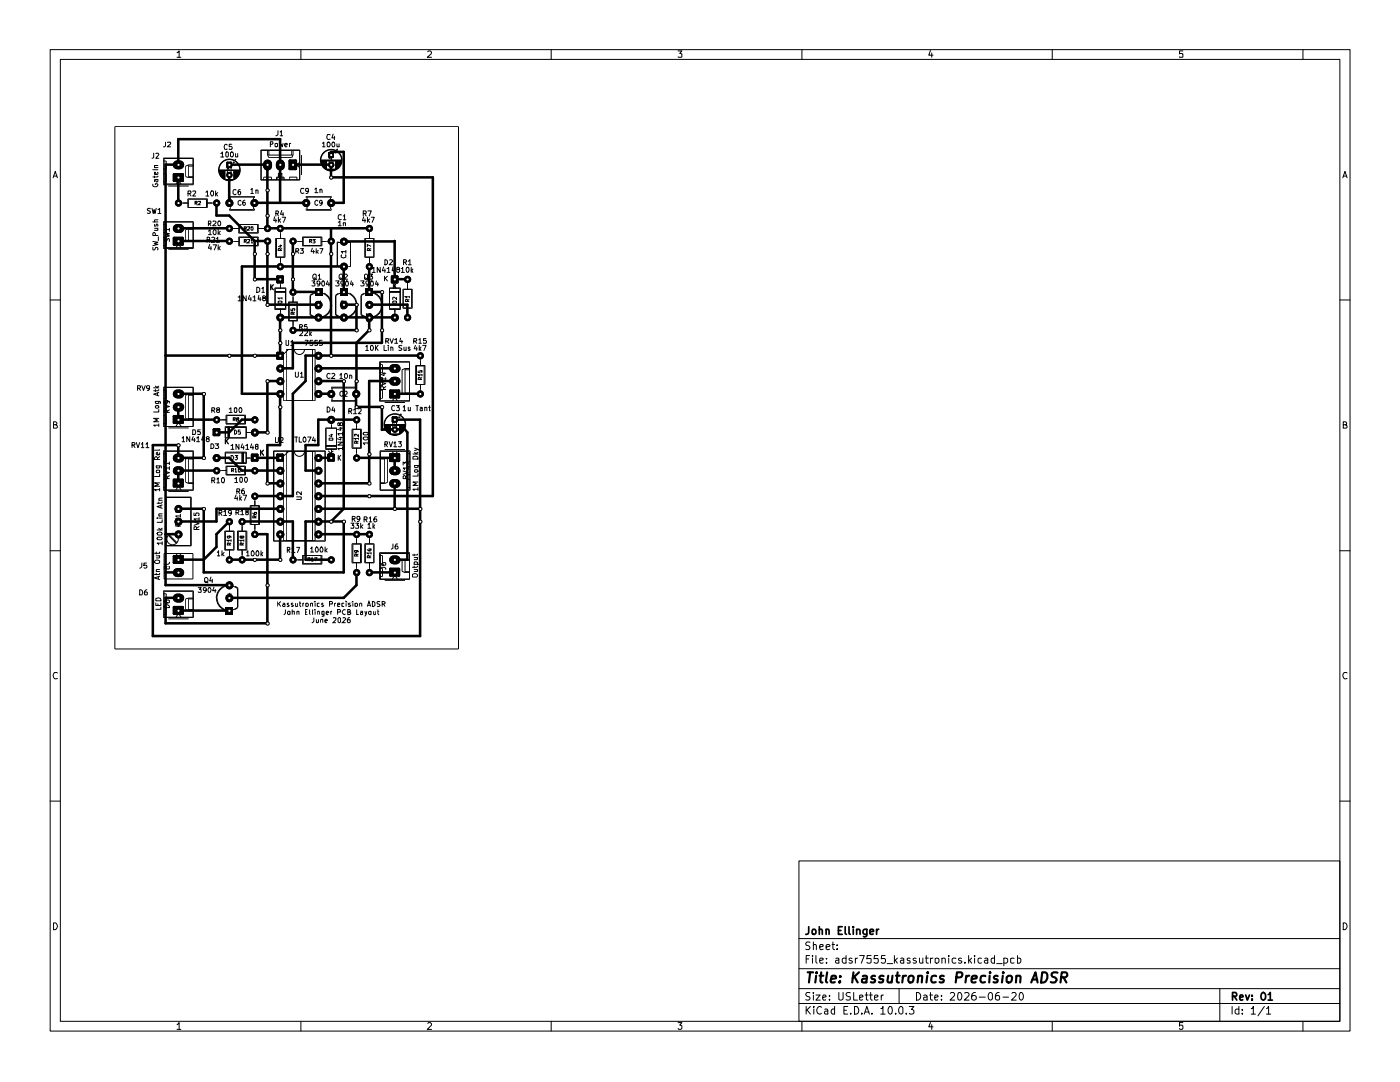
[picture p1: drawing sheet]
<svg xmlns="http://www.w3.org/2000/svg" width="279mm" height="216mm" viewBox="0 0 279 216" stroke-linecap="round" stroke-linejoin="round" font-family="sans-serif">
<g fill="none" stroke="#000" stroke-width=".2">
<path d="M10 9.9h259.4v195.8h-259.4zM12 11.9h255.4v191.9h-255.4zM35.3 10.5h.2l.3-.3v1.2M35.3 11.4h.8M60 9.9v2M85.4 10.3l.1-.1h.4l.2 .3-.1 .3-.7 .6h.8M110 9.9v2M135.3 10.2h.8l-.4 .5 .4 .1v.5h-.8M160 9.9v2M185.7 10.1l-.3 .9h.8M185.9 10.6v.8M210 9.9v2"/>
<path d="M236.1 10.2h-.7v.6h.7l-.1 .6-.6-.1M260 9.9v2M10.6 35.5l.4-1.3 .5 1.3M10.7 35.1h.7M22.9 25.3h68.6v104.2h-68.6zM30.5 36.7v.4l.3 .2h.5l.2-.4-.2-.2h-.3v.1M30.5 33.9h1M30.7 30.6v.8l-.4 .2M30.8 35.1v.4M30.8 33.4h.7M31 35.8l.3 .5 .2-.1-.1-.4M31.1 30.6h.4l.2 .1-.6 .9h.6"/>
<path d="M31.4 34.4v.4h-.6v-.4h.2l.2 .4M31.5 35.8h-.6l-.1 .4M31.5 35.1l-.1 .2h-.9M31.5 33h-.7l.1 .4M32.6 32.1h.6v1.6h-.6M32.6 34.7h.6v1.6h-.6M32.6 31.5h6v5.4h-6zM32.7 31.6h5.8v5.1h-5.8zM33 28.4v.6l-.1 .3h-.3M33.5 28.4h.5l.1 .2-.7 .7h.7M33.6 37.1h4.1M35.1 36.7l.5-.7 .5 .7"/>
<path d="M37.5 39.7h3.9v1.7h-3.9zM37.5 38.6h.5l.1-.2-.1-.3h-.5v1M37.7 39.8h3.5v1.6h-3.5zM37.7 32.9v2.5M37.7 32.9l-.6 .2v2.2l.6 .1M37.7 35.3h.9M37.7 35.4h.9M37.7 32.9h.9M37.7 33.1h.9M37.8 38.6l.3 .5M38.5 38.2l.5-.1 .1 .2-.6 .8h.6M41.1 38.4l.3-.3v1"/>
<path d="M41.1 39.1h.6M42.2 38.1h.3l.1 .2v.6l-.2 .2a.66 .66 0 0 1-.2-1zM43 38.1v1M43.1 38.7l.4 .4M43.5 38.4l-.5 .4M43.7 34.1h4.2M43.7 34h4.2M43.7 33.9h4.2M43.8 34.3h1.1M43.8 34.4h1.1M43.8 34.5h1.1M43.8 34.2h1.1"/>
<path d="M43.8 34.7h1.1M43.8 34.6h1.1M43.8 34.8h1.1M43.9 34.9h1M43.9 34.8h1M44 35h.9M44 35.1h.9M44 30.6l.4-.3v1M44 31.3h.6M44.1 35.2h.8M44.2 35.3h.7M44.3 35.3h.6"/>
<path d="M44.3 35.4h.6M44.4 35.5h.5M44.5 35.6h.4M44.6 35.7h.3M44.7 35.8h2.2M44.9 35.9h1.8M45.1 35.9h1.4M45.2 30.3l.4 .2v.7l-.2 .1-.3-.1v-.7zM45.3 29l-.2-.2a.61 .61 0 0 0-.2 1l.4-.1M45.4 33.3v.4h.3v-.4h.3v.4M45.4 34.1v.3l.3 .2 .4-.2-.1-.3M45.4 36h.7"/>
<path d="M45.8 39.5v-.3h5v.3M46 39.3h4.6v2.5h-4.6zM46 30.5l.2-.2a.55 .55 0 0 1 .4 .5 .55 .55 0 0 1-.4 .5l-.2-.1zM46.2 28.8h-.5v.5l.4-.1 .2 .2-.1 .4-.5-.1M46.5 32.5h.4M46.6 32.2v.4M46.6 34.7h1.1M46.6 35.3h.8M46.6 35.4h.6M46.6 34.3h1.2M46.6 34.9h1M46.6 35h1"/>
<path d="M46.6 35.1h1M46.6 35.2h.9M46.6 35.3h.7M46.6 35.5h.5M46.6 35.6h.5M46.6 35.7h.4M46.6 34.4h1.2M46.6 34.5h1.2M46.6 34.6h1.1M46.6 34.8h1.1M46.6 34.8h1M46.6 34.2h1.2"/>
<path d="M46.8 31.9h.3M47 31.7v.3M47 30.6v.6h.4M47.1 37.9l-.4-.1-.2 .3v.5l.3 .3 .3-.2M47.4 30.6v.7M47.9 37.8l-.3 .1-.1 .8 .2 .2 .3-.2v-.4l-.3-.1-.2 .2M48.9 40l-.4 .2v.6l.1 .2 .4-.2-.1-.4h-.4v.2M50.1 37.8l.2-.2v1M50.1 38.6h.5M51.1 38h.4v.6M51.1 37.9v.7M52 29.9h7.8v6h-7.8z"/>
<path d="M52.1 30h7.7v5.9h-7.7zM52.6 35.9v-.6h1.6v.6M53.2 37.8h.4v.4h-.4zM53.4 29.9v1M53.4 30.9l.3 .6h4.5l.3-.6M53.4 30.9h5.1M53.7 29.9v1M54 28.8l.5-.1v-.3l-.5-.1v1M54.9 28.7l.4-.1 .1 .6h-.5zM55.2 35.9v-.6h1.5v.6M55.5 26.1v.7l-.4 .3M55.6 34.5v.9l-.4 .2"/>
<path d="M55.7 28.6l.2 .7 .3-.5 .1 .5 .2-.7M55.9 26.3l.3-.2v1M55.9 27.1h.5M56 34.9l.2-.4v1.1M56 35.6h.6M56.8 29l.5-.1v-.3l-.5 .1v.4l.2 .2 .3-.1M57.7 35.9v-.6h1.5v.6M57.8 28.6v.7M58 28.6l-.2 .2M58.2 29.9v1M58.5 29.9v1M59.8 32.5l-.7 .4 .7 .5"/>
<path d="M60.2 30.9v4M60.6 37.7l-.5-.1a.54 .54 0 0 0-.1 .7 .54 .54 0 0 0 .6 .2M61.1 39.5v-.3h5v.3M61.3 39.3h4.6v2.5h-4.6zM61.6 38l-.1 .2h-.4l-.1-.2 .1-.4h.4a.74 .74 0 0 1-.1 .9l-.3 .1M62.8 37.8l.3-.3v.9M62.8 38.4h.6M63.9 37.9v-.1l.4 .1v.5M63.9 37.8v.6M64 32h4.2M64.1 32.5h1.2M64.1 32.1h4"/>
<path d="M64.1 32.2h1.2M64.1 32.3h1.2M64.1 32.4h1.2M64.1 32.6h1.2M64.2 32.6h1.1M64.2 32.7h1.1M64.2 32.8h1.1M64.2 32.9h1.1M64.3 33h1M64.3 33.1h1M64.4 28.6l.2-.2v.9M64.4 29.3h.5"/>
<path d="M64.4 33.1h.9M64.5 33.2h.8M64.5 33.3h.8M64.6 33.4h.7M64.7 33.5h.6M64.7 33.6h.6M64.8 33.7h.5M65 33.7h2.2M65.2 33.8h1.8M65.3 33.9h1.6M65.4 28.4a.51 .51 0 0 1 .5 .3 .51 .51 0 0 1-.2 .6h-.3l-.1-.2zM65.6 34h1"/>
<path d="M65.8 32l-.1 .4 .1 .2h.5l.1-.2v-.4M65.9 26.9l-.5-.1a.54 .54 0 0 0-.2 .7 .54 .54 0 0 0 .7 .3M65.9 35.2h.4v.5h-.4zM65.9 31.4h.5M66.2 31.3v.5l-.6-.3M66.3 28.4h.1a.47 .47 0 0 1 .4 .4 .47 .47 0 0 1-.4 .5l-.2-.3zM66.5 26.8l-.3 .7h.6M66.7 27.2v.7M66.8 30.4h.4M67 30.3v.3M67 32.5h1.1M67 32.9h1"/>
<path d="M67 33.1h.8M67 32.2h1.1M67 32.3h1.1M67 32.4h1.1M67 32.6h1.1M67 32.7h1.1M67 32.8h1.1M67 33h.9M67 33.1h.9M67 33.2h.7M67 33.3h.7M67 33.4h.6"/>
<path d="M67 33.5h.5M67 33.6h.5M67 33.7h.4M67.1 29.8h.4M67.2 28.7v.6l.5-.1M67.3 29.7v.4M67.7 28.7v.6M268 35.5l.4-1.3 .4 1.3M268.1 35.1h.7M10 59.9h2M30 41.7h-.5a.44 .44 0 0 0 .5 .5v.3h-.6M30.3 41.6l.3 1 .2-.8 .1 .8 .3-1"/>
<path d="M30.5 49.4l.1 .5 .3-.1 .2-.4h.2l.2 .1-.1 .4M30.5 48.2l1 .1-.7 .3 .7 .2-1 .2M30.5 44.3h1M30.8 44.8v.3h.3l.1-.3 .1-.1 .2 .2-.1 .2M30.8 45.6h.7M31 47l-.1-.5-.2-.1-.2 .2v.4h1M31.3 45.6l.2 .1-.1 .3h-.6M31.5 43.9h-.6v.4M31.5 41.8l.4-.2v1M31.5 42.6h.6M31.6 47.2v.8M32.6 44.8h.6v1.6h-.6"/>
<path d="M32.6 47.4h.6v1.6h-.6M32.6 44.2h6v5.4h-6zM32.7 44.3h5.8v5.1h-5.8zM32.8 46.4l1 .3-.7 .1 .7 .3-1 .2M32.9 47.6v.6h.3l.3-.6 .3 .2v.4M33.6 49.8h4.1M33.8 45.8h-1l.3 .3M33.8 45.6v.5M35.1 49.4l.5-.7 .5 .7M35.6 40.5h2.1M37.7 48.1h.9M37.7 45.6h.9"/>
<path d="M37.7 45.6v2.5M37.7 45.6l-.6 .2v2.2l.6 .1M37.7 45.8h.9M37.7 48h.9M38.9 40.5h.4v-.2l-.4-.1v.7M39.1 40.5l.2 .4M39.6 40.3l.3-.1 .1 .1-.5 .6h.5M41.2 40.5h2M41.3 47.8h.5v-.4l-.5-.1v1M41.5 47.8l.3 .5M41.6 46.1l.3-.3v1M41.6 44.6l.5-.1-.1-.4h-.4v.9"/>
<path d="M41.6 46.8h.6M41.8 44.6l.3 .4M41.8 48.8l-.2 .7h.6M42.1 49.2v.7M42.3 47.4l.3-.1 .3 .3-.7 .7h.7M42.5 48.9h.7l-.4 1M42.5 44.2l.4-.1 .2 .3-.7 .6h.7M42.8 45.8l.3 .3v.6l-.2 .1h-.2l-.2-.3zM43.2 47.6l.3-.3v1M43.2 48.3h.6M43.5 44.2l.1-.1a.47 .47 0 0 1 .5 .5 .47 .47 0 0 1-.5 .4l-.1-.3zM43.5 45.8v1"/>
<path d="M43.5 48.9v1M43.6 49.4l.4 .5M43.6 46.5l.4 .3M44 49.2l-.5 .3M44 46.1l-.5 .5M45.8 41.6v.4h5v-.4M45.8 48.1h2M45.8 45.6h2M47.5 59.3h.2l.2-.3v1M47.6 47.3h3.9v1.8h-3.9zM47.6 44.7h3.9v1.8h-3.9zM47.8 47.4h3.6v1.6h-3.6z"/>
<path d="M47.8 44.8h3.6v1.6h-3.6zM48.1 40.1l-.2-.1-.4 .2v.5l.4 .3 .2-.2M48.7 48.1h.4l.1-.2-.5-.1v.7M48.7 45.6h.4l.1-.3h-.5v.6M48.9 48.1l.3 .4M48.9 45.6l.3 .3M49.1 59v1l-.6-1v1M49.4 47.9l.4-.1v.2l-.5 .5h.5M49.4 45.3h.4v.1l-.5 .5h.5M49.8 58.9l-.2 .8h.5M50.1 59.4v.6M50.1 48l.2-.2v.7"/>
<path d="M50.1 45.3h.3v.6l-.3-.1zM50.1 48.5h.4M50.5 59.3l.3-.3v1M50.7 50.5h.4v.4h-.4zM50.7 55.5h.4v.5h-.4zM51.2 57.3h.3l.3 .3v.5l-.3 .2h-.3zM51.4 48.1h2M51.4 45.6h2M51.7 58.9l-.2 .8h.6M51.9 59.4v.6M52.3 57.6l.2-.3v1M52.3 58.3h.5"/>
<path d="M52.6 59.4h-.2v-.3l.4-.1 .2 .2-.1 .2-.5 .1v.4l.2 .1 .4-.1v-.3l-.2-.2M53.2 42.8h.4v.5h-.4zM53.2 50.5h.4v.4h-.4zM54 56.8v1M54.1 57.2l.4 .6M54.5 56.8l-.5 .6M54.8 43.3l-.2 .7h.6M54.8 58.1h2.2M54.8 58.2h2.2M54.8 58.3h2.2M54.8 57.4h2.2v4.4h-2.2zM54.9 57.6h2.1v4h-2.1z"/>
<path d="M55 47.5h1.9v3.9h-1.9zM55.1 42.6h.4l.1-.4-.5-.1v1M55.1 43.7v.7M55.2 47.6h1.5v3.7h-1.5zM55.3 42.6l.3 .5M55.6 43.3v1.1M55.7 43.9l.3 .5M55.8 49h.5M55.9 50v-.4h-.3l-.1 .4h.8M55.9 45.6v2M55.9 51.3v1.9M55.9 55.8v1.8"/>
<path d="M56 43.7l-.4 .3M56 48.8v.5l-.5-.2M56.2 42l-.2 .8h.6M56.3 59.5h-.8l.3 .2M56.3 59.3v.4M56.3 49.6l-.4 .2M56.3 43.3h.7l-.4 1.1M56.5 42.4v.7M58.3 50.5h.4v.4h-.4zM58.3 55.5h.4v.5h-.4zM58.5 58.3v2M58.5 48.1h2"/>
<path d="M59 50.1l.5-.1v-.4h-.5v.9M59.3 50.1l.3 .4M60 49.6h.6l-.4 .4 .4 .1-.1 .4h-.5M60.3 47.3h3.9v1.8h-3.9zM60.5 47.4h3.6v1.6h-3.6zM61.1 41.6v.4h5v-.4M61.8 48.1h.3l.1-.2-.4-.1v.7M61.9 59v3.8M62 48.1l.2 .4M62.3 56h.5l-.3 .5 .3 .1v.4h-.5M62.3 49.5l-.2 .7h.7M62.4 47.8h.5l-.3 .2 .3 .2v.2l-.5 .1"/>
<path d="M62.5 58.6l-.6 .3M62.5 54.9l.2-.2 .4 .2-.1 .8-.5-.1zM62.6 50v.5M62.7 55.5l.5 .3M63.1 49.6v.9M63.2 50.2l.3 .3M63.4 40.1l-.3-.1-.3 .2v.5l.3 .3 .3-.2M63.5 55l.3-.3v1M63.5 50l-.4 .3M63.5 55.7h.6M63.9 56.5l-.3 .2-.3-.1v-.5h.5a.73 .73 0 0 1-.2 1h-.2M63.9 49.6h.6l-.5 .9"/>
<path d="M64.1 48.1h2M64.3 56.1l.2-.1a.66 .66 0 0 1 .1 1.1l-.3-.1zM64.3 40.4l-.1 .2h-.3l-.1-.5 .1-.1 .4 .1v.6l-.4 .3M64.7 58.5a2.59 2.59 0 0 1 1.5 2.3 2.59 2.59 0 0 1-1.5 2.4M65.4 56l-.3 .7h.7M65.6 56.4v.7M65.9 50.5h.4v.4h-.4zM67 59v3.8M67 56h.7l-.4 .5 .4 .1v.3l-.2 .2-.5-.1M67.4 48.4h2.5v4.7h-2.5zM67.5 44.4l.3-.3v.9M67.5 45h.6"/>
<path d="M67.5 58.6l-.5 .3M67.6 48.3h-.3v4.9h.3M67.8 54.9l.1-.2 .4 .2v.8l-.5-.1zM67.9 55.5l.5 .3M68.1 42.9l-.4-.1-.2 .3v.5l.3 .3 .3-.1M68.2 50.9l-.1 .4 .4 .2 .5-.2-.1-.4M68.5 44.5l.4-.1v.6M68.5 43.1l.3-.3v1.1M68.5 44.4v.6M68.5 43.9h.5M68.6 56.5l-.2 .2h-.2l-.2-.2 .1-.4 .3-.1 .2 .3-.2 .8h-.3M68.8 54.9l.3-.2 .3 .3-.7 .7h.7"/>
<path d="M69 56.1l.2-.1a.66 .66 0 0 1 .2 1.1l-.4-.1zM69 50.2h-.9l.2 .3M69 50v.5M69.7 48.3h.3v4.9h-.3M69.7 58.5a2.61 2.61 0 0 1 1.5 2.3 2.61 2.61 0 0 1-1.4 2.4M70.1 56l-.1 .7h.5M70.4 56.4v.7M72 56h.7l-.4 .5 .4 .1v.3l-.2 .2-.5-.1M72 59v3.8M72.1 59v3.7M72.1 59a2.46 2.46 0 0 1 2.7-.4 2.46 2.46 0 0 1 1.4 2.2M72.5 42.6h.5l.1-.4-.6-.1v1"/>
<path d="M72.6 43.3l-.3 .7h.7M72.6 58.6l-.5 .3M72.7 54.9l.2-.2 .4 .2v.8l-.6-.1zM72.7 42.6l.4 .5M72.8 47.5h1.9v3.9h-1.9zM72.8 43.7v.7M72.9 55.5l.5 .3M73 47.6h1.5v3.7h-1.5zM73.3 43.3v1.1M73.4 42.1h.7l-.4 1M73.4 43.9l.4 .5M73.6 56.5l-.2 .2h-.2l-.2-.2 .1-.4 .3-.1 .2 .3-.2 .8h-.3"/>
<path d="M73.7 54.7h.7l-.4 .4h.3l.1 .2-.1 .4-.6-.1M73.7 50l-.1-.4h-.2l-.1 .4h.8M73.7 45.6v2M73.7 51.3v1.9M73.8 43.7l-.5 .3M74 56.1l.2-.1a.66 .66 0 0 1 .2 1.1l-.4-.1zM74.1 49.1l-.8-.3v.5M74.1 49.6l-.4 .2M74.1 43.3h.6l-.4 1.1M74.3 53.6h.1l.2-.3v1.1M74.3 54.4h.6M74.8 58.5a2.58 2.58 0 0 1 1.5 2.3"/>
<path d="M75.1 56l-.1 .7h.5M75.4 56.4v.7M75.9 53.3v1.1l-.6-1.1v1.1M76.1 58.1h.4v.4h-.4zM76.6 53.3l-.3 .7h.6M76.7 55.1v.9M76.8 51.8l.5 .3v.5l-.3 .2h-.2zM76.8 53.7v.7M76.9 55.5l.4 .5M77.2 53.6l.4-.3v1.1M77.2 54.4h.6M77.3 55.1l-.6 .5"/>
<path d="M77.7 58.1h2.2M77.7 58.2h2.2M77.7 58.3h2.2M77.7 57.4h2.2v4.4h-2.2zM77.7 51.9l.4-.1 .2 .2v.2l-.6 .6h.6M77.8 57.6h2v4h-2zM78.4 53.3l-.1 .7h.5M78.5 56.6v1M78.7 53.7v.7M78.7 57l.4 .6M78.8 55.8v1.8M79.1 56.6l-.6 .5"/>
<path d="M79.1 59.3v.4l-.4-.4-.3 .1 .1 .3M79.4 53.8l-.2-.1v-.3l.4-.1 .2 .3-.6 .2v.5l.2 .1 .3-.1 .1-.2v-.2l-.3-.1M80.1 53.6l.3-.3v1.1M80.1 54.4h.6M80.4 57.7h1.9v3.8h-1.9zM80.5 52.3h.5l.1-.3-.6-.2v1M80.6 57.8h1.5v3.6h-1.5zM80.8 52.3l.3 .5M81.1 53.4l.1-.1a.52 .52 0 0 1 .5 .5 .52 .52 0 0 1-.4 .6l-.2-.1-.1-.4zM81.3 55.8v2M81.5 52.2l.3-.4v1M81.5 52.8h.6"/>
<path d="M81.7 59.2h-.8l.3 .3M81.7 59.1v.4M81.7 59.7l-.4 .3M82.1 53.3v1.1M82.1 53.9l.3 .5M82.4 53.7l-.3 .3M267.4 59.9h2M27.5 77.5h.4l.1-.2v-.3h-.5v.9M27.7 77.5l.3 .4M28.3 77l.3 .9 .4-.9M29.8 77.4l-.3 .2-.3-.2v-.3l.2-.1h.4v.7l-.4 .2M30.7 77.4h1"/>
<path d="M31 77.7v.4M31 77l.4 .4M31.4 78.4v.5M31.7 78.3l-1 .4 1 .3M31.7 77.7l-.2 .3h-.8M31.7 77l-.4 .3M32.6 77.9h.6v1.6h-.6M32.6 77.3h6v7.8h-6zM32.7 77.3h5.8v7.7h-5.8zM33.2 79.9l.3 .2v.2l-.3 .2-.3-.1-.1-.3 .2-.2 .8 .2v.3M37.7 78.6v5.2M37.7 78.6l-.6 .3v4.6l.6 .3"/>
<path d="M37.7 78.6h.9M37.7 78.9h.9M40.5 78.4h.4v.4h-.4zM45.6 70.8h.4v.4h-.4zM47.5 60h.6M50.5 60h.6M50.7 70.8h.4v.4h-.4zM53.2 60.6h.4v.5h-.4zM53.2 75.9h.4v.4h-.4zM55.5 60.2l.6-.1 .2 .1v.3h-.8zM55.7 65.7h.4v.4h-.4zM55.7 68.2h.4v.5h-.4z"/>
<path d="M55.9 61.6v1.8M57.1 67.9l.1 1 .4-.1v-.9M57.6 69.7l-1.1 1v9.3h6.4v-10.3h-5.8v10.3M57.6 60.2h1.8v3.9h-1.8zM57.7 60.3h1.5v3.7h-1.5zM58 68.2l.4-.3v1M58 68.9h.6M58.1 61.6v.3l.3 .1v-.4h.3v.4M58.5 62.7l-.1-.4h-.3v.4h.7M58.5 64v1.9M58.7 69.7a1.02 1.02 0 0 0 1.1 1 1.02 1.02 0 0 0 1-1M58.8 62.3l-.3 .2"/>
<path d="M58.9 74.3v.8l.2 .2 .4-.2v-.8M59.8 65.3l.5-.1 .1-.3-.2-.1h-.4v.9M59.9 66h.5v.4l-.6 .6h.6M60 74.5l.2-.2v1M60 75.3h.6M60 65.3l.4 .4M60.8 66h.4l.2 .3-.7 .7h.7M60.9 67.9h.6l-.4 1M61.2 64.8h-.4l-.1 .4 .5-.1 .1 .2-.1 .4-.5-.1M61.8 66v1M61.8 62.8l.6 .4M61.9 66.6l.3 .4"/>
<path d="M62.2 66.3l-.4 .4M62.4 69.7v10.3M62.4 67.9h-.5l-.1 .5 .5-.1 .1 .5h-.6M63 61.1a.63 .63 0 0 1 .9 0v.5a.64 .64 0 0 1-.9-.1zM63.4 67.9h-.6v.5h.6l-.1 .5-.5-.1M63.9 60.3h-.9l.3 .3M63.9 60v.6M64 61l-.2 .5M64.3 67.9h-.5v.5l.4-.1 .2 .4-.2 .2-.4-.1M65.9 74.6a.47 .47 0 0 0-.7 .4 .47 .47 0 0 0 .7 .4M65.9 70.8h.4v.4h-.4zM66 60.8a2.46 2.46 0 0 0-1.4-2.2 2.46 2.46 0 0 0-2.6 .4v3.7"/>
<path d="M66.1 60.8a2.49 2.49 0 0 1-1.5 2.3 2.49 2.49 0 0 1-2.6-.4M66.1 77.6v-.3h5v.3M66.1 79.7v.4h5v-.4M66.2 74.6l.5-.1 .1 .3-.7 .7h.7M66.3 77.4h4.6v2.5h-4.6zM66.9 62.8l.6 .4M67.8 74.8l.3-.3v1M67.8 75.5h.5M68.1 61.1a.63 .63 0 0 1 .9 0l-.1 .5a.64 .64 0 0 1-.8-.1zM68.4 78.2l-.2-.1-.4 .2v.5l.2 .2 .3 .1 .1-.2M68.4 75.9h.4v.4h-.4zM68.8 74.7l.2-.2a.55 .55 0 0 1 .4 .5 .55 .55 0 0 1-.4 .5l-.2-.1z"/>
<path d="M68.8 78.2l.1-.1h.2l.2 .4-.6 .6h.6M69 60v.6l-.7-.6-.2 .1 .1 .5M69.1 61l-.2 .5M69.8 74.9l.2-.1 .2 .2v.5M69.8 74.8v.7M71 60.6h.4v.5h-.4zM71 75.9h.4v.4h-.4zM71 65.7h.4v.4h-.4zM71.1 60.8a2.46 2.46 0 0 0-1.4-2.2 2.46 2.46 0 0 0-2.6 .4l-.1 3.7M71.1 60.8a2.49 2.49 0 0 1-1.4 2.3 2.49 2.49 0 0 1-2.7-.4M72 62.8l.6 .4M73 69.2l.3-.3v1"/>
<path d="M73 69.9h.5M73.2 63.7a.63 .63 0 0 1 .9 0l-.1 .4a.64 .64 0 0 1-.8-.1zM73.2 63.2v-.6l.3 .3 .2-.3 .4 .1-.1 .5M73.5 65.7h.4v.4h-.4zM73.9 69.1l.4-.2a.58 .58 0 0 1-.1 1l-.3-.1zM74.2 63.5l-.3 .5M75 68.9v1M75 69.3l.5 .6M75.5 68.9l-.5 .6M75.8 75.3h.5v1.6h-.5M75.8 72.2h6v7.9h-6zM75.8 77.9h.5v1.6h-.5"/>
<path d="M75.8 72.8h.5v1.6h-.5M75.9 72.3h5.8v7.7h-5.8zM76 76.2l1 .3-1 .4M76.1 65.7h.4v.4h-.4zM76.2 60.8a2.49 2.49 0 0 1-1.4 2.3 2.49 2.49 0 0 1-2.7-.4M76.3 74.5h.7M76.3 60.8a2.62 2.62 0 0 1-1.5 2.4M76.6 77.7l-.1-.5-.3-.1-.2 .2v.4h1M76.6 74.3v.6l-.6-.2M76.6 68.9v1h.6M77 75.6h-1l.3 .3M77 68.1l.6-.2-.1-.3h-.5v.9"/>
<path d="M77 77.1l-.4 .4M77 75.4v.5M77.2 68.1l.4 .4M77.5 68.9v.1M77.5 69.3v.6M77.8 67.6l.4 .9 .3-.9M78 69.3h.3l.1 .1v.5M78 69.3v.6M78.3 80l.5-.8 .5 .8M78.4 60.2l.6-.1 .1 .1v.3h-.7zM78.8 67.8l.3-.2v.9M78.8 68.5h.6"/>
<path d="M78.8 61.6v1.8M79.9 67.5l-.1 .7h.6M80.2 69h-.6v.3a.44 .44 0 0 1 .5 .5h-.5M80.2 67.9v.6M80.6 69.3v.5h.4M80.8 78.6h1M80.8 73.5l-.6 .3v4.6l.6 .2M80.8 78.4h1M80.8 73.5h1M80.8 73.8h1M80.8 73.5v5.1M81 69.3v.6"/>
<path d="M81.3 60.2v-.5h-.3l-.1 .5h.8M81.3 61.4v2M81.8 69.3h-.2l-.1 .2 .4 .3-.2 .1-.2-.1M82.6 68.1l.6-.1v-.4h-.6v.9M82.8 68.1l.4 .4M82.9 68.9l-.2 .7h.5M83 72.9h1.8v3.9h-1.8zM83.1 73h1.5v3.7h-1.5zM83.2 69.3v.6M83.5 74v.3l.3 .1v-.4h.3v.4M83.6 67.8l.2-.2v.9M83.6 68.5h.5"/>
<path d="M83.7 68.9v1M83.8 69.5l.2 .4M83.9 75.7l-.1-.4h-.3v.4h.7M83.9 71v2M83.9 76.7v1.9M84 69.3l-.3 .4M84.2 74.8h-.7l.2 .3M84.2 75.3l-.3 .3M84.2 74.6v.5M84.3 68.9h.7l-.4 1M85 67.6h-.5v.4l.4-.1 .2 .2-.1 .4-.5-.1M10.7 84.8h.5l.2-.4-.3-.2h-.4v1.2h.6l.2-.4-.4-.2"/>
<path d="M26.4 88.8h.5v-.3l-.1-.2h-.4v1M26.6 88.8l.3 .5M27.2 88.3l.3 1 .4-1M28.2 88.6l.3-.3v1M28.2 89.3h.5M29.1 88.6l.3-.3v1M29.1 89.3h.6M31 80.1h.9v.4M31.1 80.9h.5l.1 .4-.2 .1h-.3l-.2-.1zM31.1 80.1v.4h.5v-.4M31.2 93h.9l.1 .4M31.3 93.8h.5l.1 .4-.6 .1z"/>
<path d="M31.3 93v.4h.5l.1-.4M31.4 91.7v-.3l-.3-.3-.3 .3v.3h1.1M31.7 84.8h-1l.2 .3M31.7 83.5h-1l.7 .3-.7 .4h1M31.7 81.7v.5h-1M31.7 84.6v.5M31.7 99.8h.7M31.9 97.7h-1.1l.4 .3M31.9 96.4h-1.1l.8 .3-.8 .3h1.1M31.9 94.6v.5h-1.1M31.9 90.3l-.1 .5h-.5l-.1-.4 .2-.1 .1 .5M31.9 89.7l-1.1 .1"/>
<path d="M31.9 97.5v.5M31.9 91.1l-.5 .3M32.4 99.4h-.5l-.2 .2 .1 .2M32.6 80.4h.6v1.6h-.6M32.6 82.9h.6v1.6h-.6M32.6 90.6h.6v1.6h-.6M32.6 93.1h.6v1.6h-.6M32.6 95.6h.6v1.6h-.6M32.6 90h6v7.8h-6zM32.7 90.1h5.8v7.6h-5.8zM32.8 80.8l1 .3-1 .3M32.8 94l1 .3-1 .4"/>
<path d="M33.1 99.2h5.1v9.7h-5.1zM33.2 99.3h4.8v9.5h-4.8zM33.4 82.3v-.3l-.2-.2h-.3l-.1 .5h1M33.4 95.5l-.1-.5-.3-.1-.2 .2v.4h1M33.6 85.4h4.1M33.6 98.1h4.1M33.8 93.4h-1l.3 .3M33.8 92.5h-1l.3 .2M33.8 81.8l-.4 .2M33.8 94.9l-.4 .3M33.8 92.2v.5M33.8 93.1v.6"/>
<path d="M35.1 85l.5-.7 .5 .7M35.1 97.7l.5-.7 .5 .7M35.4 88.6h.4v.5h-.4zM36.3 87.4l.3-.3v1M36.3 88.1h.6M37.7 96.2h.9M37.7 83.8h.9M37.7 91.4h.9M37.7 91.4v5.1M37.7 91.4l-.6 .2v4.6l.6 .3M37.7 83.5h.9M37.7 91.6h.9"/>
<path d="M37.7 96.5h.9M37.9 87.1v1l-.6-1v1M38.5 85.8l.5 .1 .1 .4-.2 .4h-.4zM38.5 87.1l-.2 .7h.7M38.8 87.5v.6M39.2 87.4h.2l.2-.3v1M39.2 88.1h.6M40 85.8h-.5v.4h.5l-.1 .5-.4-.1M40.5 87.1l-.3 .7h.6M40.5 91.2h.4v.4h-.4zM40.7 87.5v.6M41.3 87.5l-.1-.1 .1-.3 .5 .2-.1 .2h-.4l-.1 .2 .1 .4 .5-.1v-.3l-.3-.2"/>
<path d="M42.1 88.6h.3a.55 .55 0 0 1 0 .9h-.3zM42.3 81.9h.4l.2-.2-.1-.3h-.5v.9M42.3 95.8h.5l.1-.4-.6-.1v1.1M42.5 81.9l.4 .4M42.5 95.8l.4 .6M42.9 88.6h.7l-.3 .3 .3 .2-.1 .4-.6-.1M43.2 83.8h2.1M43.2 86.3h1.8M43.2 93.9h2.1M43.2 91.4h1.8M43.3 95.6l.2-.3v1.1M43.3 96.4h.5"/>
<path d="M43.5 81.8l-.3-.3 .2-.1h.3l.1 .3-.6 .3 .2 .3 .4-.1v-.3l-.2-.1M44.2 95.5l.2-.2a.52 .52 0 0 1 .4 .5 .52 .52 0 0 1-.3 .6l-.3-.3zM44.9 85.1h4.3v2.3h-4.3zM44.9 90.2h4.3v2.3h-4.3zM45 87.5v1.1M45 85.3h4.1v1.9h-4.1zM45 90.4h4.1v1.9h-4.1zM45.1 82.8h3.9v1.8h-3.9zM45.1 93h3.9v1.8h-3.9zM45.1 88l.5 .6M45.3 82.9h3.5v1.6h-3.5zM45.3 93.1h3.5v1.6h-3.5z"/>
<path d="M45.5 85.1v2.3M45.6 87.5l-.6 .6M45.6 85.1v2.3M45.7 81.6l.4-.2v.9M45.7 82.3h.6M45.8 85.1v2.3M46.1 88.9l.3-.3v1.1M46.1 89.7h.6M46.1 90.9a.43 .43 0 0 1 .5 .4 .43 .43 0 0 1-.5 .4zM46.2 93.9h.3l.1-.3-.4-.1v.7M46.4 93.9l.2 .3M46.5 83.7h.4l.1-.3h-.5v.6"/>
<path d="M46.7 83.7l.3 .3M46.8 85.8l.4 .3v.4l-.2 .2h-.2zM46.8 95.5h.2l.2-.3v1.1M46.8 81.4h.4l.1 .1-.1 .8h-.4v-.2zM46.8 96.3h.6M46.9 93.7l.2-.2v.7M46.9 90.9h.5l-.3 .3h.2l.1 .4-.2 .1h-.3M46.9 94.2h.4M47.1 98.8l-.3 .7h.6M47.3 98h.5v-.5h-.5v1.1M47.3 83.7l-.1-.3h.4v.1l-.4 .2v.3l.4-.1-.1-.2M47.3 99.1v.7"/>
<path d="M47.5 98l.4 .6M47.6 93.5h.3v.7l-.3-.1zM47.7 88.6v1.1l-.6-1.1v1.1M47.8 81.4h.1a.47 .47 0 0 1 .4 .4 .47 .47 0 0 1-.4 .5l-.2-.3zM47.9 98.8v1M47.9 95.2h.4l.1 .2v.6l-.2 .3-.3-.3zM47.9 99.5l.3 .3M48 85.8h-.4v.4h.4v.4h-.4M48.2 99.1l-.3 .5M48.3 90.2v2.3M48.4 88.6l-.3 .7h.6M48.5 90.2v2.3"/>
<path d="M48.5 98.8h.7l-.4 1M48.6 90.2v2.3M48.6 89v.7M48.7 97.5h-.2a.73 .73 0 0 0-.2 1h.5v-.5l-.3-.1-.3 .2M48.8 83.8h2.1M48.8 93.9h2.1M48.9 95.3l.1-.1a.52 .52 0 0 1 .4 .5 .52 .52 0 0 1-.4 .6l-.2-.5zM49 88.9l.4-.3v1.1M49 89.7h.6M49.1 86.3h1.8M49.1 91.4h1.8M50.2 88.6l-.2 .7h.7"/>
<path d="M50.5 89v.7M50.9 99v2M51.2 89.1l-.2-.1v-.3h.5l-.1 .4-.4 .1v.4l.2 .1 .3-.1v-.4l-.2-.1M52 89.8v1M52.2 90.3l.4 .5M52.6 89.8l-.6 .6M53.2 86.1h.4v.4h-.4zM53.2 96.3h.4v.4h-.4zM54.6 90h10.3v18h-10.3zM54.7 90h10.1v17.9h-10.1zM55 87.3l.1 1h.3l.2-.2v-.8M55.7 81h.4v.5h-.4z"/>
<path d="M56 87.5l.1-.2h.2l.2 .4-.6 .6h.6M57.1 90v17.9M58.7 90a1.02 1.02 0 0 0 1.1 1.1 1.02 1.02 0 0 0 1-1.1M58.8 87.2h.6M59.1 87.2v1M59.2 99.1l.9 .1-.1 .5h-.8M59.7 87.2v1h.5M60.1 98.1v.6l-.6-.6-.3 .1 .1 .5M60.6 87.3l.1-.1a.55 .55 0 0 1 .4 .5 .55 .55 0 0 1-.4 .5l-.2-.3zM61.4 87.2h.7l-.5 1M62.4 90v17.9M62.6 87.2l-.3 .7h.7"/>
<path d="M62.8 87.5v.7M65 88.9h2.2M65 89h2.2M65 85.4h2.2v4.3h-2.2zM65.1 85.6h2v3.9h-2zM65.3 81.2h.3l.3 .4-.3 .6h-.3zM65.6 90.5h.9M65.6 90l.5 .5M65.7 87.5l.7-.1v.4h-.7zM65.9 86.7h.5M66.1 83.8v1.8M66.1 89.5v1.9"/>
<path d="M66.2 86.6v.5l-.6-.2M66.5 81.2l-.3 .7h.6M66.5 90l-.5 .4M66.7 81.5v.7M67.4 88.2h.9l-.9 .6h.9M67.5 90.8v1.1M67.6 91.3l.4 .6M67.7 87.3h.6M67.7 85.4h.6M67.8 84.6l.2-.3 .3 .1v.5h-.4l-.1-.5h-.4l.1 .5 .3-.1M68 87.2v.6l-.7-.3M68 85.3v.6l-.7-.2"/>
<path d="M68 90.8l-.5 .6M68.3 89.5h-.9l.3 .2M68.3 86.5h-.9l.3 .4M68.3 86.3v.6M68.3 89.2v.5M69.6 82h.5v-.5h-.5v1M69.9 82l.3 .5M70.3 85.6h1.8v3.9h-1.8zM70.4 85.7h1.5v3.7h-1.5zM70.5 81.8l.4-.3v1M70.5 82.5h.6M71 81h.4v.5h-.4z"/>
<path d="M71.2 88.4l-.1-.4h-.3v.4h.7M71.2 83.8v1.9M71.2 89.4v2M71.5 81.6h.6v.4l-.6 .5h.6M71.5 87.5h-.7l.2 .3M71.5 86.7v.4l-.4-.4h-.3v.4M71.5 88l-.3 .3M71.5 87.3v.5M72.5 87.3l.8-.1 .2 .3a.58 .58 0 0 1-1 0zM72.5 86.4l.8-.1 .2 .2-.2 .3h-.6l-.2-.1zM73.5 88.4h-1l.2 .3M73.5 88.1v.6"/>
<path d="M73.5 98.8h.4v.4h-.4zM73.5 96.3h.4v.4h-.4zM73.5 90.4h.4v.5h-.4zM75.8 96.2h1M75.8 90h6.1v7.8h-6.1zM75.8 91.4h1M75.8 91.6h1M75.8 96.5h1M75.9 90.1h5.8v7.6h-5.8zM76.1 81h.4v.5h-.4zM76.7 84.8h4.2M76.7 84.7h4.2"/>
<path d="M76.7 84.9h4.2M76.8 85.3h1.2M76.8 85h1.2M76.8 89.7h4M76.8 85.1h1.2M76.8 80.3h4M76.8 85.2h1.2M76.8 91.4v5.1M76.8 91.4l.6 .2v4.6l-.6 .3M76.8 88.6h.4l.1-.4-.5-.1v1.1M76.9 85.6h1.1M76.9 85.4h1.1"/>
<path d="M76.9 85.5h1.1M76.9 85.7h1.1M77 88.6l.3 .6M77 85.8h1M77 85.9h1M77.1 86h.9M77.2 86.1h.8M77.3 86.1h.7M77.4 86.2h.6M77.4 86.3h.6M77.5 86.4h.5M77.6 86.5h.4"/>
<path d="M77.7 88.1l.3 1.1 .3-1.1M77.7 86.6h2.2M77.9 86.7h1.8M78.1 86.7h1.4M78.3 90.1l.5 .7 .5-.7M78.4 84.6v-.5l.2 .3 .1-.3h.4v.5M78.5 84.9l-.1 .3 .3 .2 .4-.2v-.3M78.5 86.8h.6M78.6 88.4l.2-.3v1.1M78.6 89.2h.6M78.8 81l-.5-.1-.1 .3v.5l.3 .3 .3-.1M79.1 80.9h.6l-.3 .4 .3 .1v.5h-.6"/>
<path d="M79.5 83.3h.4M79.5 88.1h.6l-.3 .4h.1l.2 .2-.1 .4h-.5M79.7 85.7h1M79.7 86.3h.5M79.7 85.6h1.1M79.7 83v.4M79.7 85.3h1.1M79.7 85h1.1M79.7 85.4h1.1M79.7 85.1h1.1M79.7 85.2h1.1M79.7 85.5h1.1"/>
<path d="M79.7 85.6h1M79.7 85.8h.9M79.7 86.5h.3M79.7 86.4h.4M79.7 86.2h.5M79.7 86.1h.6M79.7 86.1h.7M79.7 86h.8M79.7 85.9h.9M79.8 82.7h.4M80 82.5v.3M80.5 94l1 .3-1 .4"/>
<path d="M80.5 92.8v-.6l.3 .3 .1-.3h.4l.2 .2-.2 .4M80.5 81.2l.2-.3v1.1M80.5 82h.5M81 95.5v-.4l-.2-.2-.3 .1v.5h1M81.5 93.4h-1l.2 .2v.1M81.5 81.3v.6h.4M81.5 94.9l-.5 .3M81.5 93.1v.6M81.9 93.1h-.6v1.6h.6M81.9 90.6h-.6v1.6h.6M81.9 95.6h-.6v1.6h.6M81.9 81.3v.7"/>
<path d="M82.4 91.2a.59 .59 0 0 1 .7-.1 .59 .59 0 0 1 .3 .5h-1zM82.4 90.6h1M82.7 93.8l.5-.1 .2 .4-.5 .1-.2-.1zM82.7 89.4l.9 .3 .1 .2M82.7 90.3l.4 .3M83 80.9h.5M83.2 80.9v1.1M83.3 92.9l.1 .2-.2 .2-.5-.1v-.3h.9l.1 .4M83.4 97.6h-1l.3 .3M83.4 96.2h-1l.7 .3-.7 .4h1M83.4 94.5v.5h-1M83.4 97.3v.6"/>
<path d="M83.4 90.3l-.4 .2M83.4 89.7l-.7 .2M83.8 81.3h.5v.7M84.3 81.5l-.5 .1 .1 .4 .4-.1M84.8 81.4h.4v.6M84.8 81.3v.7M85.5 81.3h.4M85.7 80.9v1l.2 .1M268.1 84.8h.6v-.6h-.6v1.2h.6l.1-.4-.3-.2M10 109.9h2M27.9 117.7a.59 .59 0 0 1 .5 .3 .59 .59 0 0 1-.1 .7h-.4zM28.3 112.4v.6l-.4 .4"/>
<path d="M29.2 112.4h-.5v.5l.5-.1 .1 .4-.2 .2-.4-.1M29.3 117.7a.68 .68 0 0 0-.4 1l.5-.1v-.4l-.3-.1-.3 .2M30.8 112a.66 .66 0 0 1 1.1-.1l-.1 .5a.67 .67 0 0 1-1-.2zM31.1 119.5a.58 .58 0 0 1 .7-.2 .58 .58 0 0 1 .3 .6h-1zM31.2 110.9h.7M31.2 110.2v.4M31.2 114.4v.3M31.2 114h.7M31.3 107.4l.2-.2h.7l.2 .3-.2 .2h-.7zM31.3 103.4h.1M31.3 105.7h1.1M31.4 106.3a.58 .58 0 0 1 1 .2l-.2 .3h-.7l-.2-.3z"/>
<path d="M31.6 115.1v.4M31.7 100.2v.3M31.7 105.4l.4 .3M31.7 103.4h.7M31.7 103h.7M31.8 110.9v.4h-.6M31.9 115l-1.1 .3 1.1 .4M31.9 114.4l-.1 .2h-1M31.9 113.6h-.6v.4M31.9 110.2v.2h-1.1M32.1 100.8v.5M32.4 108.4h-1.1l.4 .3"/>
<path d="M32.4 103.7v.5h-1.1M32.4 102.5h-.6v.5M32.4 100.8l-1.1 .3 1.1 .3M32.4 100.2l-.2 .2h-.9M32.4 108.1v.6M32.4 105.4l-.4 .3M32.6 118.5h.6v1.6h-.6M32.6 117.9h6v5.3h-6zM32.7 110.4h5.8v5.1h-5.8zM32.7 118.1h5.8v5h-5.8zM32.8 119.8v.3a.82 .82 0 0 0 1 .1v-.4l-.4-.1-.2 .1v.4l.2 .1M33.7 106.9l1.5 1.5"/>
<path d="M33.7 113v.5h-.5v-.5h-.4v.5M33.8 106.7l1.5 1.5M33.8 112.2v.2l-.3 .2h-.7M35.1 103.5l.9 .3-.9 .3M35.1 101.8v.4l.4 .1-.1-.4 .2-.2 .4 .1-.1 .5M35.1 110.4l.5 .7 .5-.7M35.6 105l-.1-.5-.4 .1v.4h.9M36 103h-.9l.2 .2M36 104.5l-.4 .3M36 102.6v.6M37.7 119.3v2.6M37.7 119.3l-.6 .2v2.1l.6 .3"/>
<path d="M37.7 119.3h.9M37.7 119.5h.9M38.7 104.1l1 .4-1 .3M38.7 102.4v.5h.4v-.5h.5l.1 .1v.3l-.1 .1M39.2 105.7v-.5l-.1-.1-.4 .1v.5h1M39.6 117.3h.6l-.4 .3 .4 .1v.4h-.6M39.7 103.5h-1l.3 .2v.2M39.7 105.1l-.5 .3M39.7 103.3v.6M40.5 101.3h.4v.5h-.4zM40.8 115.4l.5-.2a.6 .6 0 0 1 0 1l-.5-.1zM41 116l.5 .3"/>
<path d="M41.2 117.7l-.3 .2-.3-.1v-.5h.4a.62 .62 0 0 1-.1 .9h-.2M41.6 117.3h.1a.47 .47 0 0 1 .4 .4 .47 .47 0 0 1-.4 .5l-.2-.3zM42.1 115.1l-.3 .8h.6M42.4 115.6v.6M42.7 117.2l-.3 .7h.7M42.9 117.6v.6M43.2 119.3a2.58 2.58 0 0 0 1.5 2.4M43.4 110.2l.2-.3v1M43.4 110.9h.5M43.7 102.4l.6-.2-.1-.3h-.5v1M44 102.4l.3 .5M44.3 109.9v1"/>
<path d="M44.4 110.6l.3 .3M44.6 102.1l.4-.2v1M44.6 102.9h.6M44.7 117a2.62 2.62 0 0 0-1.5 2.3M44.7 110.2l-.4 .5M44.9 106h1.8v3.8h-1.8zM45 106h1.5v3.7h-1.5zM45.2 119.5a.63 .63 0 0 1 1 0l-.1 .5a.64 .64 0 0 1-.9-.1zM45.5 118.5h.7M45.7 107l.2 .2-.4 .2-.1-.2v-.2h.6l.1 .3M45.8 108.8l-.1-.5h-.3v.5h.7M45.8 104.1v1.9"/>
<path d="M45.8 109.7v2M45.8 118.4v.6l-.7-.2M46.1 107.8h-.7l.2 .3M46.1 108.3l-.3 .3M46.1 107.7v.4M46.2 102.3l-.4 .1-.2-.1v-.3l.1-.1h.5v.7l-.5 .3M46.2 119.4l-.2 .5M46.9 117l.6 .4v3.8M47.1 102.3l.5-.1v-.4h-.5v.9M47.3 102.3l.4 .4M47.4 117.4a2.48 2.48 0 0 0-3.4 .2 2.48 2.48 0 0 0 0 3.4 2.48 2.48 0 0 0 3.4 .2M47.4 106h1.9v3.8h-1.9z"/>
<path d="M47.4 117.5v3.7M47.6 106h1.5v3.7h-1.5zM48 102l.4-.2v.9M48 102.7h.6M48.2 107.1h.5l-.2 .3-.3-.1v-.3l-.3 .1 .2 .3 .1-.2M48.3 108.8l-.1-.5h-.2l-.1 .5h.8M48.3 104.1v1.9M48.3 109.7v2M48.7 107.8h-.8l.3 .3M48.7 108.3l-.4 .3M48.7 107.7v.4M49.2 110.2l.3-.3v1"/>
<path d="M49.2 102.2l-.2-.3 .5-.1 .1 .2-.6 .3 .1 .4 .5-.1v-.3l-.2-.1M49.2 110.9h.5M49.9 100.9h1.9v3.8h-1.9zM50.1 101h1.5v3.6h-1.5zM50.2 110l.3-.1 .2 .4-.1 .6-.5-.2zM50.4 102.3v.1a.45 .45 0 0 0 .8 .1l-.1-.3h-.3l.1 .5M50.7 111.5h.4v.4h-.4zM50.9 103.3l-.1-.4h-.3l-.1 .4h.8M50.9 104.6v2M51.2 110l.1-.1a.66 .66 0 0 1 .2 1l-.3-.1zM51.2 102.9l-.3 .3M52.1 109.9v1"/>
<path d="M52.2 110.6l.2 .3M52.4 110.2l-.3 .5M53.2 116.6h.4v.4h-.4zM55.7 111.5h.4v.4h-.4zM56.5 107.9v-16.8l1.1-1h5.3v17.8M57.3 109.7h.5v-.4l-.5-.1v1M57.5 109.7l.3 .5M58.3 109.5l.2-.3v1M58.3 110.2h.6M58.5 111.7h2M59.2 109.2h.6l-.4 1M60.3 110.8h3.9v1.8h-3.9z"/>
<path d="M60.5 110.9h3.6v1.6h-3.6zM61.4 111.6h.4l.1-.2-.5-.1v.7M61.6 111.6l.3 .4M62 109.5l.3-.4v1.1M62 110.2h.6M62.1 111.5l.2-.2v.7M62.1 112h.4M62.7 111.3h.5l-.3 .7M63.2 109.1a.63 .63 0 0 1 .2 1.1 .54 .54 0 0 1-.5-.5 .54 .54 0 0 1 .3-.6zM64.1 111.7h2M64.1 109.1a.63 .63 0 0 1 .2 1.1 .54 .54 0 0 1-.5-.5 .54 .54 0 0 1 .3-.6zM64.9 109.1v1.1"/>
<path d="M65 109.8l.3 .4M65.3 109.5l-.4 .4M65.9 103.9h.4v.4h-.4zM68.4 103.9h.4v.4h-.4zM70 104.4h.6l-.3 .4h.2l.1 .2-.1 .4-.5-.1M70.3 108.5h1.8v3.8h-1.8zM70.3 103.5h.5l.1-.3-.2-.2h-.4v1.1M70.4 108.6h1.5v3.6h-1.5zM70.5 103.5l.4 .6M71 104.4h.6l-.4 .4 .4 .1v.4h-.6M71.1 109.9l.2 .2-.4 .2-.1-.2v-.2h.6l.1 .3M71.2 111l-.1-.5h-.3v.5h.7"/>
<path d="M71.2 106.6v2M71.2 112.2v2.1M71.5 110.5l-.3 .3M71.8 103.5l-.1 .1h-.4l-.1-.1 .1-.5h.4a.74 .74 0 0 1-.1 1l-.3 .1M72 104.4v1M72.1 105.1l.3 .3M72.4 104.7l-.4 .5M72.7 103.6h.5l.1-.4-.6-.1v1M72.8 108.5h1.9v3.8h-1.9zM72.9 103.6l.4 .5M73 108.6h1.5v3.6h-1.5zM73.3 109.6v.1a.45 .45 0 0 0 .8 .1l-.1-.3h-.4l.1 .4"/>
<path d="M73.4 104.7l.3-.3v1M73.4 105.4h.6M73.7 103.4l.2-.3v1M73.7 104.1h.5M73.7 111.3l-.1-.4h-.2l-.1 .4h.8M73.7 106.6v2M73.7 112.2v2.1M74.1 110.4h-.8l.3 .2M74.1 110.9l-.4 .2M74.1 110.2v.4M74.4 104.4v1M74.5 105.1l.3 .3"/>
<path d="M74.8 104.7l-.4 .5M75.1 103.1h-.2a.7 .7 0 0 0-.1 1h.3l.1-.4-.1-.2h-.4l-.1 .2M75.8 110.9h.5v1.6h-.5M75.8 113.4h.5v1.6h-.5M75.8 110.3h6v5.3h-6zM75.9 110.4h5.8v5.1h-5.8zM76 113.2h.7l.3 .2v.2M76 112.4l.1 .3 .1 .1h.7v-.5l-.5 .1v.3l.2 .1M76.8 115.9h4M78.3 115.5l.5-.7 .5 .7M78.4 108.5v.9l-.3 .2M78.6 101.3h.4v.5h-.4z"/>
<path d="M79.4 108.5h-.3a.7 .7 0 0 0-.1 1.1h.3l.1-.5v-.1h-.5l-.1 .1M80.8 111.7h1M80.8 111.7l-.6 .2v2.1l.6 .3M80.8 111.7v2.6M80.8 111.9h1M80.8 114h1M80.8 114.3h1M82.3 114.6h.1a.67 .67 0 0 1 .9 .1l-.1 .4h-.8zM82.7 113.6h.6M82.7 110.6v.3M82.7 112.9v.4M82.7 111.3h.6"/>
<path d="M83.2 113.6l.1 .2-.1 .2h-.5M83.2 111.3l.1 .1-.1 .3h-.5M83.2 112.6v-.4h-.5v.4h.9M83.3 112.9l-.1 .3h-.9M83.3 110.6l-.1 .1h-.9M83.7 101.3h.4v.5h-.4zM83.7 103.9h.4v.4h-.4zM267.4 109.9h2M11.5 134.3l-.6-.1a.67 .67 0 0 0-.3 .8 .67 .67 0 0 0 .9 .4M31.1 120.3v.5h1v-.5M31.5 120.5v.3M32.1 121.2v.4h-1"/>
<path d="M32.6 121h.6v1.6h-.6M33 120.7l.4-.1 .4 .3v.3h-1v-.2zM33.6 123.5h4.1M35.1 123.1l.5-.7 .5 .7M37.7 121.6h.9M37.7 121.9h.9M47.4 121.2l-.5 .4M53.2 124.2h.4v.4h-.4zM55.4 120v1M55.6 120.4l.4 .6M56 120l-.6 .6M56.5 120.4h.2l.2 .1v.5"/>
<path d="M56.9 120.6h-.4l-.1 .2 .1 .2 .4-.1M57 121.6v.8l-.4 .2M57.4 122.1l.2-.1h.3v.6h-.3l-.2-.1zM57.6 120.4h-.1l-.2 .1 .4 .4-.1 .1-.3-.1M58.3 122h.4v.6M58.3 121.6v1M58.5 120.4h-.3l-.1 .2 .5 .3-.2 .1-.3-.1M59 120.4v.5h.4M59.2 122h.5v.6M59.2 122v.6M59.4 120.4v.6M59.8 120.4h.3"/>
<path d="M59.8 120v.9l.3 .1M60.4 120.4v.6M60.7 120.4l-.3 .1M60.9 122.1h.4M61 120.4h.4l.1 .1v.4l-.1 .1-.4-.1zM61.4 121.6h-.5v1h.5M61.8 121.6v.9l.2 .1M62 120.4h.4v.6M62 120.4v.6M62.4 121.6l.1 1M62.6 123.2v.8l-.4 .2M62.9 120v.1"/>
<path d="M62.9 121.6v.1M62.9 120.4v.6M62.9 122v.6M63.1 123.6v.6h.5M63.3 122h.4v.6M63.3 122v.6M63.6 123.6v.6M63.7 120.4h-.4v.5h.4M64 123.7h.4v.5M64 123.6v.6M64.5 120.4h-.2l-.1 .1 .4 .4-.2 .1-.2-.1M64.7 122v.9h-.5"/>
<path d="M64.7 122h-.5v.6h.5M64.8 123.9l.5-.1-.1-.2-.4 .1v.4l.2 .1h.3M65.1 122.3l.5-.1-.2-.2-.3 .1v.4l.2 .1h.2M65.8 120.5h.5l.1-.3-.2-.2h-.4v1M66 122v.6M66.3 122l-.3 .1M66.4 123.3h.6v.4l-.6 .5h.6M66.8 120.4v.6M67 120.4l-.2 .1M67.4 120.7l.4-.1-.1-.2h-.3v.5h.4M67.4 122.1h.5l.1-.3-.2-.2h-.4v1M67.5 123.4l.2-.2 .3 .2v.7l-.2 .1-.3-.1z"/>
<path d="M68.4 123.3l.3-.1 .3 .2v.2l-.7 .6h.7M68.6 120.4h-.4v.5h.4M69 121.7l-.4-.1-.3 .4 .3 .6h.4M69.1 120v.1M69.1 120.4v.6M69.4 122.1h.3l.2-.1-.2-.4h-.3v1l.6-.1v-.2l-.3-.2M69.8 123.2l-.3 .1-.2 .8 .2 .1 .4-.1-.1-.4h-.4l-.1 .1M69.9 120.4h-.2l-.2 .1 .5 .4-.2 .1-.3-.1M70.4 120v.1M70.4 120.4v.6M70.8 120.4h.4l.2 .1v.4l-.2 .1-.4-.1zM71.2 121.6v1h.4"/>
<path d="M71.8 120.4h.2l.2 .1v.5M71.8 120.4v.6M71.9 122h.5v.6M72.4 122.2l-.5 .1 .1 .3h.4M72.8 122l.2 .6M73.2 122l-.2 .6-.2 .4M73.3 121l.3-1 .4 1M73.4 120.8h.5M73.6 122.1l.2-.1h.3v.6h-.5zM74.3 120h.3l.2 .3v.5l-.2 .2h-.3zM74.6 122v.6h.4M75 122v.6"/>
<path d="M75.3 122h.4M75.4 121.6v.9l.3 .1M75.8 120.1l-.4-.1-.2 .2a.44 .44 0 0 0 .6 .4v.3h-.6M76.3 120.5h.4l.2-.3-.6-.2v1M76.5 120.5l.4 .5M268.8 134.3l-.6-.1a.67 .67 0 0 0-.2 .8 .67 .67 0 0 0 .8 .4M10 159.9h2M267.4 159.9h2M159.4 171.8h108v32h-108zM10.7 184.1a.68 .68 0 0 1 .8 .7 .68 .68 0 0 1-.8 .7zM159.4 197.3h108M159.4 193.3h108"/>
<path d="M159.4 187.3h108M160.9 191.3h.5M161.6 190.7h-.7v1.5M161.6 198.1l-.5-.1-.3 .5a.6 .6 0 0 0 .7 .4l.1 .4-.2 .3-.6-.1M161.6 188h-.5l-.3 .2 .2 .4a.6 .6 0 0 1 .6 .5l-.2 .4-.6-.1M162.2 190.7v.1M162.2 191.2v1M162.3 198v.2M162.3 188.6l.2-.1 .4 .1v.9M162.3 188v1.5M162.3 198.5v1.1M162.8 198.5h.9l-.9 1.1h.9"/>
<path d="M162.8 190.7v1.2l.3 .3M163.6 191.7l.7-.2v-.2l-.5-.1-.2 .1 .1 .8h.6M163.6 189l.7-.2v-.2l-.5-.1-.2 .1 .1 .8h.6M164.2 199.1l.7-.2-.2-.4-.4 .1-.1 .7 .2 .3 .4-.1M164.9 189l.7-.2-.1-.2-.4-.1-.2 .1 .1 .8h.5M165 192v.2M165 191.3h.1M165.5 199.4v.2M165.5 198.6v.2M166.1 188.5h.5M166.2 188v1.2l.4 .3M166.8 191.3h.6v.9"/>
<path d="M167.1 189.3v.2M167.1 188.6h.1M167.4 198l.1 1.5a.52 .52 0 0 0 .8-.2v-1.3M167.4 191.5l-.7 .3 .1 .3h.6M168.8 191.3l-.5-.1-.2 .2v.5l.2 .3 .5-.1M168.8 190.7v1.5M169.7 198.1l-.5-.1-.4 .4 .2 .3 .7 .3v.4a.64 .64 0 0 1-.9 .1M170 191.3l-.3-.1-.3 .1 .1 .3 .6 .3-.1 .2h-.6M170.4 198v1.6h.7M170.7 191.2v1M171.1 191.2l-.3 .1-.1 .1M171.6 199.1l.6-.2-.1-.3h-.5v.9h.5"/>
<path d="M171.6 190.7h.9l-.6 1.5M172.7 198.5h.5M172.9 198v1.5l.3 .1M173.5 198.5h.6M173.8 198v1.3l.1 .3h.2M173.8 190.7h-.7l-.1 .6h.8v.7l-.2 .2-.6-.2M174.5 199.1l.7-.2v-.3l-.4-.1-.3 .3 .1 .7h.6M175.2 190.7h-.7l-.1 .6h.8v.8l-.5 .1-.3-.2M175.9 198.5v1.1M176.3 198.5h-.2l-.2 .4M176.6 190.7h-.6l-.1 .6h.7a.6 .6 0 0 1-.1 .9l-.6-.2M177.1 192.3h1.1"/>
<path d="M178.5 190.7v1.5M178.7 191.6l.4 .6M179.1 191.2l-.6 .6M179.4 197.3v2.9M179.8 191.3l.4-.1 .2 .1v.9M180.4 191.5l-.7 .3 .2 .4 .5-.1M181.6 191.3l-.4-.1-.2 .1 .2 .4 .4 .1v.3h-.6M182.8 191.3l-.3-.1-.3 .1 .1 .3 .6 .3-.1 .2h-.6M182.9 198a.77 .77 0 0 1 .9 .8 .77 .77 0 0 1-.9 .8zM183.5 191.2v.7a.37 .37 0 0 0 .3 .3 .37 .37 0 0 0 .4-.2M184.2 191.2v1M184.3 198.6h.6l.1 1"/>
<path d="M184.7 191.2h.6M184.8 190.7v1.2l.1 .2 .4 .1M185 198.9l-.7 .2v.4h.7M185.5 198.5h.6M185.7 198v1.3l.1 .2 .3 .1M185.7 191.2v1M186.2 191.2l-.4 .1-.1 .1M186.5 199.1l.7-.2-.2-.4-.4 .1-.1 .7 .2 .3 .4-.1M186.6 191.3h.7l.1 .6-.2 .2-.3 .1-.3-.2zM187.9 199.4v.2M187.9 198.6v.2M188 191.3l.5-.1 .2 .1v.9"/>
<path d="M188 191.2v1M189.3 190.7v.1M189.3 191.2v1M189.7 198.2l.1-.2h.5l.2 .5-.9 1.1h.9M190.8 191.3l-.5-.1-.3 .2v.5l.3 .3 .5-.1M191.2 198.2l.3-.2a.82 .82 0 0 1 .5 .8 .82 .82 0 0 1-.5 .8l-.3-.2-.1-.4zM191.9 191.3l-.4-.1-.2 .1 .1 .3 .6 .3-.1 .2h-.6M192.6 198.2l.1-.2h.4l.3 .5-.9 1.1h.9M192.6 192v.2M193.3 190.7v1.5M193.5 191.6l.4 .6M193.9 191.2l-.6 .6"/>
<path d="M194.5 190.7v.1M194.5 191.2v1M194.7 198a.68 .68 0 0 0-.8 .7v.6a.54 .54 0 0 0 .9 0v-.4a.54 .54 0 0 0-.9 0M195.4 199h1.2M195.9 191.3l-.5-.1-.2 .2 .1 .6 .1 .2 .5-.1M196.5 191.3h.6v.9M197.1 191.5l-.7 .3 .1 .3h.6M197.4 198.2l.3-.2 .4 .4v.9l-.5 .3a.93 .93 0 0 1-.2-1.4zM198.5 191.3l-.4-.1-.3 .2 .1 .6 .2 .2 .4-.1M198.5 190.7v1.5M198.9 192.3h1.1M199.4 198h-.3a1.04 1.04 0 0 0-.3 1.5h.6v-.8a.52 .52 0 0 0-.8 .2"/>
<path d="M200.2 199h1.1M200.3 191.3l.5-.1 .3 .2v.5l-.2 .2h-.6M200.3 191.2v1.5M202 198.2l.1-.2h.4l.3 .5-.9 1.1h.9M202.4 191.3h-.7v.7l.3 .2 .4-.1M203.1 191.3l.4-.1 .2 .2-.1 .6-.1 .2-.4-.1M203.1 190.7v1.5M203.6 198.1l.1-.1a.82 .82 0 0 1 .6 .8 .82 .82 0 0 1-.6 .8 1.1 1.1 0 0 1-.1-1.5zM243.4 197.3v6.5M268.1 184.1a.68 .68 0 0 1 .7 .7 .68 .68 0 0 1-.7 .7zM35.3 204.5l.5-.5v1.4M35.3 205.4h.8"/>
<path d="M60 203.8v1.9M85.4 204.2l.1-.2h.4l.2 .5-.8 .9h.8M110 203.8v1.9M135.3 204h.8l-.4 .6 .4 .1v.5l-.3 .2h-.3l-.2-.2M159.4 200.2h108M160 203.8v1.9M160.9 200.8v1.6M161.1 201.5l.6 .9M161.7 200.8l-.8 .9M162.4 200.8v.2M162.4 201.3v1.1M163.9 201a.6 .6 0 0 0-.7 0 .6 .6 0 0 0-.2 .7l.2 .5 .3 .2 .4-.2"/>
<path d="M164.6 201.4h.5l.1 1M165.2 201.7l-.5 .1-.2 .2 .2 .4 .5-.1M166.6 201.4l-.5-.1-.2 .4v.4l.2 .3 .5-.1M166.6 200.8v1.6M168.4 201.6h.5M169.2 200.8h-.8v1.6h.8M169.8 202.2v.2M170.5 200.8h.4a.79 .79 0 0 1 .5 .9 .79 .79 0 0 1-.9 .7zM172 202.2v.2M172.5 202.4l.5-1.6 .5 1.6M172.7 201.9h.7M174 202.2v.2"/>
<path d="M175.8 201.3h.2l.2-.5v1.6M175.8 202.4h.8M177.6 200.8h.1a1 1 0 0 1 0 1.6 .88 .88 0 0 1-.1-1.6zM178.8 202.2v.2M179.6 200.9l.3-.1 .3 .4v.9l-.3 .3a.87 .87 0 0 1-.3-1.5zM180.9 202.2v.2M181.5 200.8h.9l-.5 .6 .5 .3v.4l-.3 .3h-.5l-.1-.2M185.7 204l-.3 .9h.8M185.9 204.5v.9M210 203.8v1.9M236.1 204h-.7v.7l.2-.1h.3l.2 .1v.5l-.2 .2h-.3l-.2-.2M245.9 200.8v1.6"/>
<path d="M247.2 201.4h-.5l-.2 .3v.4a.52 .52 0 0 0 .7 .2M247.2 200.8v1.6M247.9 202.2v.2M247.9 201.4v.2M249.7 201.3h.2l.2-.5v1.6M249.7 202.4h.8M252.3 200.8l-1.2 1.9M252.8 201.3l.4-.5v1.6M252.8 202.4h.8M260 203.8v1.9"/>
<circle cx="45.8" cy="33.9" r="2.07"/>
<circle cx="45.8" cy="33.9" r="2.16"/>
<circle cx="66.1" cy="32" r="2.07"/>
<circle cx="66.1" cy="32" r="2.16"/>
<circle cx="78.8" cy="84.7" r="2.07"/>
<circle cx="78.8" cy="84.7" r="2.16"/>
<circle cx="34.4" cy="107.6" r="1.14"/>
</g>
<g fill="none" stroke="#000" stroke-width=".34">
<path d="M161.4 184.9v1.1a.46 .46 0 0 1-.6 .4M162.2 185.5l.4-.1 .2 .4v.4l-.2 .2h-.3l-.2-.2zM163.5 185.6l.2-.2 .3 .1 .1 .9M163.5 184.9v1.5M164.9 185.6l.1-.2 .4 .1 .1 .9M164.9 185.4v1M167.3 185.7h.5M168.1 184.9h-.8v1.5h.8M168.7 184.9v1.4l.2 .1M169.4 184.9v1.4l.3 .1M170.3 184.9v.2M170.3 185.4v1"/>
<path d="M171 185.6v-.1a.36 .36 0 0 1 .6 .2v.7M171 185.4v1M173 185.4v1.3a.45 .45 0 0 1-.7 .2M173 185.5h-.6l-.2 .3v.4a.52 .52 0 0 0 .8 .2M173.6 185.9l.7-.1v-.3l-.5-.1-.2 .3v.6l.2 .1h.5M174.9 185.4v1M175.4 185.4l-.5 .4M246 198.8l.7-.1a.45 .45 0 0 0-.1-.7h-.6v1.6M246.3 198.8l.5 .8M247.4 199.1l.7-.2-.2-.4-.4 .1-.1 .7 .2 .3 .4-.1M248.6 198.5l.3 1.1 .5-1.1M249.9 199.4v.2"/>
<path d="M249.9 198.6v.2M251.8 198.2l.3-.2a.82 .82 0 0 1 .5 .8 .82 .82 0 0 1-.5 .8 .93 .93 0 0 1-.3-1.4zM253.1 198.5l.3-.2 .1-.3v1.6M253.1 199.6h.8"/>
</g>
<g fill="none" stroke="#000" stroke-width=".42">
<path d="M161.2 194h1.1M161.7 194l-.3 2M162.9 194.7l-.2 1.3M163 194v.2M163.6 194.7h.7M163.9 194l-.2 1.7 .1 .3h.3M165.1 194l-.3 1.7 .3 .3M165.8 195.4l1.1-.2-.1-.4h-.8l-.2 .9 .2 .3h.6M167.6 195.8l.1 .2h-.3l.2-.2-.1 .2M167.7 194.8v.1M170.3 194l-.2 2M170.5 194.9l.7 1.1"/>
<path d="M171.4 194l-1.2 1.2M172.2 194.8h.8l-.1 1.2M173 195.2l-.9 .2-.1 .1v.5h1M174.6 194.8a.48 .48 0 0 0-.7 .2 .6 .6 0 0 0 .7 .5v.5h-.8M176.3 194.8a.54 .54 0 0 0-.8 .2 .63 .63 0 0 0 .8 .5l-.1 .5h-.8M177.3 194.7l-.2 1 .1 .3h.5l.2-.2M178.1 194.7l-.2 1.3M178.8 194.7h.8M179.1 194l-.1 1.7v.3h.4M180.2 194.7l-.1 1.3M180.8 194.7l-.4 .1-.3 .2M181.4 194.9l.1-.1a.54 .54 0 0 1 .9 .2l-.3 1h-.5l-.3-.4z"/>
<path d="M183.2 194.9l.3-.2 .5 .1v1.2M183.3 194.7l-.2 1.3M185.1 194.7l-.2 1.3M185.1 194v.2M186.8 194.8h-.7l-.3 .8 .4 .4h.6M188.4 194.8a.48 .48 0 0 0-.8 .2 .6 .6 0 0 0 .7 .5v.5h-.8M190.8 195h.8l.3-.1a.5 .5 0 0 0-.2-.9h-.7l-.3 2M192.8 194.7l-.1 1.3M193.4 194.7l-.4 .1-.2 .2M194 195.4l.9-.2v-.4l-.6-.1-.3 .2v1.1h.7M196.7 194.8h-.8l-.3 .8 .4 .4h.6M197.5 194.7l-.1 1.3"/>
<path d="M197.6 194v.2M199.1 194.8a.48 .48 0 0 0-.7 .2 .6 .6 0 0 0 .6 .5v.5h-.7M200.1 194.7l-.1 1.3M200.2 194v.2M200.9 195a.63 .63 0 0 1 1-.1v.7a.55 .55 0 0 1-.4 .5 .55 .55 0 0 1-.6-.3zM202.8 194.9l.1-.1a.48 .48 0 0 1 .8 .1l-.1 1.1M202.8 194.7v1.3M205.8 196l.9-2 .4 2M206.1 195.5h.9M208 194l.8 .1a1.17 1.17 0 0 1 .1 1.3 1.17 1.17 0 0 1-1.1 .6zM211.1 194.1l-.8-.1-.3 .2-.1 .4 .1 .3a.85 .85 0 0 1 .9 .7l-.4 .4h-.8M211.8 195h.8l.4-.3a.52 .52 0 0 0-.3-.7h-.8l-.3 2"/>
<path d="M212.2 195l.6 1"/>
</g>
<g fill="none" stroke="#000" stroke-width=".51">
<path d="M34.7 34.8h1.7v1.3h-1.7zM35.6 35.4v5.1M45.4 32.5h.7v.8h-.7zM45.7 32.9h7.7v12.7h20.3M45.7 34.9v5.6M57.8 32.1h1.2v1.6h-1.2zM58.4 32.9h7.7v2.5h20.3v63.6h-22.9M65.7 30.6h.7v.6h-.7zM66.1 30.9v-.6h2.5v10.2h-2.5M34.7 47.5h1.7v1.3h-1.7zM35.6 45.6h10.1M35.6 48.1h10.1"/>
<path d="M43.2 40.5v2.5h2.5l5.1 5.1M50.7 40.5h10.4M50.8 48.1h2.6v12.7h10.1M50.8 48.1v7.6h5.1M55.4 55.2h1v1.1h-1zM55.9 40.5v-12.7h-20.3v5.1h-2.6v83.9h12.7M58.4 48.1v10.2h5.1M66.1 45.6v25.4M68.6 58.3v-5.1h-20.3v25.4h7.6v10.2h-2.5v7.6h2.5M68.6 48.2l10.2-.1v7.6h2.5M73.7 53.2v5.1h2.5v10.1h-17.8v5.1h-2.5M78.3 55.2h1v1.1h-1z"/>
<path d="M35.6 78.6h5.1v12.8h-5.1v-2.6h-5.1v38.1h53.3v-43.2h-5M55.4 70.4h1v1.1h-1zM55.9 76h-2.5v10.3h-2.6M63.5 76h5.1v25.5l-2.5 2.6M63.5 73.5h15.3M63.5 78.6h2.6M68.6 60.8h2.5v5.1h-12.7M73.7 63.3v2.6l-2.6 2.5v12.7l5.1 .1v4.6l4.6-.1 .5 .6v25.4h-2.5M73.7 60.8h7.6v2.5M77.9 78h1.7v1.2h-1.7zM78.8 63.3h-22.9v7.7h-22.9M78.8 76h-5.1v20.4h-10.2"/>
<path d="M78.8 78.6h5M83.8 71h-22.8v5l-2.6 2.6v20.4h-7.6M34.7 83.1h1.7v1.2h-1.7zM34.7 95.8h1.7v1.2h-1.7zM35.6 81.2v2.5h7.6M42.7 85.7h1v1.1h-1zM43.2 93.9h-7.6v2.5M43.2 91.4h2.5l2.6 2.5h7.6M50.3 90.8h1v1.1h-1zM50.8 83.7h-2.5l-2.6 2.6h-2.5M50.8 91.4h5.1M55.4 90.8h1v1.1h-1z"/>
<path d="M63.5 91.4h2.6M65.6 90.8h1v1.1h-1zM71.1 83.7h-7.6v5.1h-2.5v5.1h2.5M71.1 91.4h7.7v2.5M77.9 90.7h1.7v1.2h-1.7zM78.4 83.3h.7v.8h-.7zM78.8 96.4v5.1M33 106.6h2.6M33 114.2h2.6M34.7 111h1.7v1.3h-1.7zM35.6 101.5h5.1v12.7h27.9v-10.1h-7.6v7.6h5.1M45.7 104.1l-2.5 2.5v2.5l-2.5 2.6h-5.1"/>
<path d="M48.3 104.1h10.1v7.6M50.8 106.6h2.6v17.8h-20.4v-5.1h2.6M55.9 106.6v5.1h-10.2M55.9 101.5h-12.7v2.6h-7.6M63.5 106.6h10.2M63.5 101.5h20.3M71.1 114.2v2.6l-2.5 2.5h-22.9M73.7 114.2h5.1M77.9 113.5h1.7v1.3h-1.7zM34.7 121.2h1.7v1.2h-1.7zM35.6 121.8h10.1"/>
</g>
<g fill="#000">
<path d="M34.8 34.8h1.7v1.3h-1.7zM45.4 32.6h.7v.7h-.7zM57.9 32.1h1.2v1.6h-1.2zM65.8 30.6h.6v.7h-.6zM34.8 47.5h1.7v1.3h-1.7zM55.4 55.2h1.1v1.1h-1.1zM62.8 57.6h1.5v1.5h-1.5zM67.9 57.6h1.5v1.5h-1.5zM73 57.6h1.5v1.5h-1.5zM78.3 55.2h1v1.1h-1zM55.4 70.5h1.1v1.1h-1.1zM78 78h1.7v1.3h-1.7z"/>
<path d="M34.8 95.8h1.7v1.3h-1.7zM34.8 83.1h1.7v1.3h-1.7zM42.7 85.7h1.1v1.1h-1.1zM50.4 90.8h1v1.1h-1zM55.4 90.8h1.1v1.1h-1.1zM65.6 90.8h1v1.1h-1zM78 90.7h1.7v1.3h-1.7zM78.5 83.4h.6v.7h-.6zM34.8 111h1.7v1.3h-1.7zM78 113.6h1.7v1.3h-1.7zM34.8 121.2h1.7v1.3h-1.7zM45 121.1h1.5v1.5h-1.5z"/>
<circle cx="45.8" cy="34.9" r=".64"/>
<circle cx="66.1" cy="32.9" r=".64"/>
<circle cx="35.6" cy="40.5" r=".72"/>
<circle cx="43.2" cy="40.5" r=".72"/>
<circle cx="45.8" cy="48.1" r=".72"/>
<circle cx="45.8" cy="45.6" r=".72"/>
<circle cx="45.8" cy="40.5" r=".8"/>
<circle cx="50.8" cy="40.5" r=".8"/>
<circle cx="53.4" cy="48.1" r=".72"/>
<circle cx="53.4" cy="45.6" r=".72"/>
<circle cx="55.9" cy="53.2" r=".72"/>
<circle cx="55.9" cy="45.6" r=".72"/>
<circle cx="58.5" cy="48.1" r=".72"/>
<circle cx="58.5" cy="58.3" r=".72"/>
<circle cx="61.1" cy="40.5" r=".8"/>
<circle cx="66.1" cy="48.1" r=".72"/>
<circle cx="66.1" cy="40.5" r=".8"/>
<circle cx="68.6" cy="53.2" r=".8"/>
<circle cx="68.6" cy="48.2" r=".8"/>
<circle cx="73.7" cy="53.2" r=".72"/>
<circle cx="73.7" cy="45.6" r=".72"/>
<circle cx="81.3" cy="55.8" r=".72"/>
<circle cx="55.9" cy="76.1" r=".8"/>
<circle cx="55.9" cy="63.4" r=".8"/>
<circle cx="55.9" cy="73.5" r=".8"/>
<circle cx="55.9" cy="78.6" r=".8"/>
<circle cx="58.5" cy="65.9" r=".72"/>
<circle cx="63.6" cy="76.1" r=".8"/>
<circle cx="63.6" cy="63.4" r=".8"/>
<circle cx="63.6" cy="71" r=".8"/>
<circle cx="63.6" cy="73.5" r=".8"/>
<circle cx="63.6" cy="78.6" r=".8"/>
<circle cx="63.6" cy="60.8" r=".8"/>
<circle cx="66.1" cy="78.6" r=".8"/>
<circle cx="68.6" cy="63.4" r=".8"/>
<circle cx="68.6" cy="60.8" r=".8"/>
<circle cx="71.1" cy="78.6" r=".8"/>
<circle cx="73.7" cy="63.4" r=".8"/>
<circle cx="73.7" cy="60.8" r=".8"/>
<circle cx="78.8" cy="63.4" r=".8"/>
<circle cx="81.3" cy="63.4" r=".72"/>
<circle cx="83.9" cy="78.6" r=".72"/>
<circle cx="83.9" cy="71" r=".72"/>
<circle cx="43.2" cy="93.9" r=".72"/>
<circle cx="43.2" cy="83.8" r=".72"/>
<circle cx="43.2" cy="91.4" r=".8"/>
<circle cx="50.9" cy="93.9" r=".72"/>
<circle cx="50.9" cy="83.8" r=".72"/>
<circle cx="50.9" cy="99" r=".72"/>
<circle cx="50.9" cy="86.3" r=".8"/>
<circle cx="55.9" cy="96.5" r=".8"/>
<circle cx="55.9" cy="93.9" r=".8"/>
<circle cx="55.9" cy="99" r=".8"/>
<circle cx="63.6" cy="96.5" r=".8"/>
<circle cx="63.6" cy="91.4" r=".8"/>
<circle cx="63.6" cy="99" r=".8"/>
<circle cx="63.6" cy="93.9" r=".8"/>
<circle cx="66.1" cy="83.8" r=".8"/>
<circle cx="71.2" cy="91.4" r=".72"/>
<circle cx="71.2" cy="83.8" r=".72"/>
<circle cx="78.8" cy="85.7" r=".64"/>
<circle cx="35.6" cy="104.1" r=".8"/>
<circle cx="35.6" cy="106.6" r=".8"/>
<circle cx="35.6" cy="101.6" r=".8"/>
<circle cx="45.8" cy="104.1" r=".72"/>
<circle cx="45.8" cy="111.7" r=".72"/>
<circle cx="45.8" cy="116.8" r=".8"/>
<circle cx="45.8" cy="119.3" r=".8"/>
<circle cx="48.3" cy="104.1" r=".72"/>
<circle cx="48.3" cy="111.7" r=".72"/>
<circle cx="50.9" cy="106.6" r=".72"/>
<circle cx="55.9" cy="104.1" r=".8"/>
<circle cx="55.9" cy="106.6" r=".8"/>
<circle cx="55.9" cy="101.6" r=".8"/>
<circle cx="58.5" cy="111.7" r=".72"/>
<circle cx="63.6" cy="104.1" r=".8"/>
<circle cx="63.6" cy="106.6" r=".8"/>
<circle cx="63.6" cy="101.6" r=".8"/>
<circle cx="66.1" cy="111.7" r=".72"/>
<circle cx="71.2" cy="114.3" r=".72"/>
<circle cx="71.2" cy="106.6" r=".72"/>
<circle cx="73.7" cy="106.6" r=".72"/>
<circle cx="73.7" cy="114.3" r=".72"/>
</g>
<g fill="none" stroke="#000" stroke-width="1.8">
<path d="M35.4 32.9h.5M53.4 32.7v.4M55.9 32.7v.4M35.4 45.6h.5M35.4 78.6h.5M78.5 76.1h.6M78.5 73.5h.6M35.4 93.9h.5M35.4 91.4h.5M35.4 81.2h.5M78.5 93.9h.6M78.5 96.5h.6"/>
<path d="M35.4 114.3h.5M35.4 119.3h.5M78.5 111.7h.6"/>
</g>
<g fill="#fff">
<path d="M63.5 60.6h.2l.1 .2-.1 .2h-.2l-.1-.2z"/>
<path d="M63.5 63.2h.2l.1 .2-.1 .2h-.2l-.1-.2z"/>
<path d="M55.8 63.2h.2l.2 .2-.2 .2h-.2l-.1-.2z"/>
<path d="M58.4 65.7h.2l.1 .2-.1 .2h-.2l-.1-.2z"/>
<path d="M58.4 58.1h.2l.1 .2-.1 .2h-.2l-.1-.2z"/>
<path d="M55.8 70.8h.2l.2 .2-.2 .2h-.2l-.1-.2z"/>
<path d="M55.8 73.3h.2l.2 .2-.2 .2h-.2l-.1-.2z"/>
<path d="M55.8 75.9h.2l.2 .2-.2 .2h-.2l-.1-.2z"/>
<path d="M63.5 73.3h.2l.1 .2-.1 .2h-.2l-.1-.2z"/>
<path d="M63.5 70.8h.2l.1 .2-.1 .2h-.2l-.1-.2z"/>
<path d="M63.5 58.1h.2l.1 .2-.1 .2h-.2l-.1-.2z"/>
<path d="M55.8 55.6h.2l.2 .2-.2 .1h-.2l-.1-.1z"/>
<path d="M68.5 53h.2l.2 .2-.2 .2h-.2l-.1-.2z"/>
<path d="M68.5 58.1h.2l.2 .2-.2 .2h-.2l-.1-.2z"/>
<path d="M55.8 53h.2l.2 .2-.2 .2h-.2l-.1-.2z"/>
<path d="M81.2 63.2h.2l.2 .2-.2 .2h-.2l-.1-.2z"/>
<path d="M78.7 63.2h.2l.1 .2-.1 .2h-.2l-.1-.2z"/>
<path d="M83.8 78.4h.2l.1 .2-.1 .2h-.2l-.1-.2z"/>
<path d="M83.8 70.8h.2l.1 .2-.1 .2h-.2l-.1-.2z"/>
<path d="M81.2 55.6h.2l.2 .2-.2 .1h-.2l-.1-.1z"/>
<path d="M68.5 60.6h.2l.2 .2-.2 .2h-.2l-.1-.2z"/>
<path d="M68.5 63.2h.2l.2 .2-.2 .2h-.2l-.1-.2z"/>
<path d="M78.7 55.6h.2l.1 .2-.1 .1h-.2l-.1-.1z"/>
<path d="M73.6 53h.2l.1 .2-.1 .2h-.2l-.1-.2z"/>
<path d="M73.6 58.1h.2l.1 .2-.1 .2h-.2l-.1-.2z"/>
<path d="M73.6 60.6h.2l.1 .2-.1 .2h-.2l-.1-.2z"/>
<path d="M73.6 63.2h.2l.1 .2-.1 .2h-.2l-.1-.2z"/>
<path d="M68.5 48h.2l.2 .2-.2 .2h-.2l-.1-.2z"/>
<path d="M73.6 45.4h.2l.1 .2-.1 .2h-.2l-.1-.2z"/>
<path d="M66 40.3h.2l.1 .2-.1 .2h-.2l-.1-.2z"/>
<path d="M61 40.3h.2l.1 .2-.1 .2h-.2l-.1-.2z"/>
<path d="M58.4 47.9h.2l.1 .2-.1 .2h-.2l-.1-.2z"/>
<path d="M66 47.9h.2l.1 .2-.1 .2h-.2l-.1-.2z"/>
<path d="M55.8 45.4h.2l.2 .2-.2 .2h-.2l-.1-.2z"/>
<path d="M66 83.6h.2l.1 .2-.1 .2h-.2l-.1-.2z"/>
<path d="M63.5 78.4h.2l.1 .2-.1 .2h-.2l-.1-.2z"/>
<path d="M63.5 75.9h.2l.1 .2-.1 .2h-.2l-.1-.2z"/>
<path d="M66 78.4h.2l.1 .2-.1 .2h-.2l-.1-.2z"/>
<path d="M71 78.4h.2l.1 .2-.1 .2h-.2l-.1-.2z"/>
<path d="M71.1 83.6h.2l.1 .2-.1 .2h-.2l-.1-.2z"/>
<path d="M63.5 106.4h.2l.1 .2-.1 .2h-.2l-.1-.2z"/>
<path d="M63.5 103.9h.2l.1 .2-.1 .2h-.2l-.1-.2z"/>
<path d="M63.5 101.4h.2l.1 .2-.1 .1h-.2l-.1-.1z"/>
<path d="M66 111.5h.2l.1 .2-.1 .2h-.2l-.1-.2z"/>
<path d="M78.7 83.6h.2l.1 .2-.1 .2h-.2l-.1-.2z"/>
<path d="M78.7 78.4h.2l.1 .2-.1 .2h-.2l-.1-.2z"/>
<path d="M78.7 75.9h.2l.1 .2-.1 .2h-.2l-.1-.2z"/>
<path d="M78.7 73.3h.2l.1 .2-.1 .2h-.2l-.1-.2z"/>
<path d="M78.7 85.5h.2l.1 .2-.1 .2h-.2l-.1-.2z"/>
<path d="M71.1 91.2h.2l.1 .2-.1 .2h-.2l-.1-.2z"/>
<path d="M78.7 91.2h.2l.1 .2-.1 .2h-.2l-.1-.2z"/>
<path d="M78.7 93.7h.2l.1 .2-.1 .2h-.2l-.1-.2z"/>
<path d="M78.7 96.3h.2l.1 .2-.1 .2h-.2l-.1-.2z"/>
<path d="M73.6 114.1h.2l.1 .2-.1 .1h-.2l-.1-.1z"/>
<path d="M73.6 106.4h.2l.1 .2-.1 .2h-.2l-.1-.2z"/>
<path d="M78.7 114.1h.2l.1 .2-.1 .1h-.2l-.1-.1z"/>
<path d="M78.7 111.5h.2l.1 .2-.1 .2h-.2l-.1-.2z"/>
<path d="M71.1 114.1h.2l.1 .2-.1 .1h-.2l-.1-.1z"/>
<path d="M71.1 106.4h.2l.1 .2-.1 .2h-.2l-.1-.2z"/>
<path d="M66 91.2h.2l.1 .2-.1 .2h-.2l-.1-.2z"/>
<path d="M63.5 98.8h.2l.1 .2-.1 .2h-.2l-.1-.2z"/>
<path d="M63.5 96.3h.2l.1 .2-.1 .2h-.2l-.1-.2z"/>
<path d="M63.5 93.7h.2l.1 .2-.1 .2h-.2l-.1-.2z"/>
<path d="M63.5 91.2h.2l.1 .2-.1 .2h-.2l-.1-.2z"/>
<path d="M50.8 98.8h.2l.1 .2-.1 .2h-.2l-.1-.2z"/>
<path d="M55.8 98.8h.2l.2 .2-.2 .2h-.2l-.1-.2z"/>
<path d="M55.8 101.4h.2l.2 .2-.2 .1h-.2l-.1-.1z"/>
<path d="M55.8 103.9h.2l.2 .2-.2 .2h-.2l-.1-.2z"/>
<path d="M55.8 106.4h.2l.2 .2-.2 .2h-.2l-.1-.2z"/>
<path d="M58.4 111.5h.2l.1 .2-.1 .2h-.2l-.1-.2z"/>
<path d="M55.8 78.4h.2l.2 .2-.2 .2h-.2l-.1-.2z"/>
<path d="M50.8 83.6h.2l.1 .2-.1 .2h-.2l-.1-.2z"/>
<path d="M43.1 86.1h.2l.2 .2-.2 .2h-.2l-.1-.2z"/>
<path d="M50.8 86.1h.2l.1 .2-.1 .2h-.2l-.1-.2z"/>
<path d="M50.8 106.4h.2l.1 .2-.1 .2h-.2l-.1-.2z"/>
<path d="M48.2 111.5h.2l.1 .2-.1 .2h-.2l-.1-.2z"/>
<path d="M45.7 121.7h.2l.1 .2-.1 .2h-.2l-.1-.2z"/>
<path d="M45.7 119.1h.2l.1 .2-.1 .2h-.2l-.1-.2z"/>
<path d="M45.7 116.6h.2l.1 .2-.1 .2h-.2l-.1-.2z"/>
<path d="M45.7 111.5h.2l.1 .2-.1 .2h-.2l-.1-.2z"/>
<path d="M48.2 103.9h.2l.1 .2-.1 .2h-.2l-.1-.2z"/>
<path d="M35.5 111.5h.2l.1 .2-.1 .2h-.2l-.1-.2z"/>
<path d="M35.5 114.1h.2l.1 .2-.1 .1h-.2l-.1-.1z"/>
<path d="M35.5 106.4h.2l.1 .2-.1 .2h-.2l-.1-.2z"/>
<path d="M35.5 103.9h.2l.1 .2-.1 .2h-.2l-.1-.2z"/>
<path d="M35.5 121.7h.2l.1 .2-.1 .2h-.2l-.1-.2z"/>
<path d="M35.5 119.1h.2l.1 .2-.1 .2h-.2l-.1-.2z"/>
<path d="M45.7 103.9h.2l.1 .2-.1 .2h-.2l-.1-.2z"/>
<path d="M35.5 101.4h.2l.1 .2-.1 .1h-.2l-.1-.1z"/>
<path d="M35.5 96.3h.2l.1 .2-.1 .2h-.2l-.1-.2z"/>
<path d="M35.5 93.7h.2l.1 .2-.1 .2h-.2l-.1-.2z"/>
<path d="M35.5 91.2h.2l.1 .2-.1 .2h-.2l-.1-.2z"/>
<path d="M55.8 91.2h.2l.2 .2-.2 .2h-.2l-.1-.2z"/>
<path d="M55.8 93.7h.2l.2 .2-.2 .2h-.2l-.1-.2z"/>
<path d="M55.8 96.3h.2l.2 .2-.2 .2h-.2l-.1-.2z"/>
<path d="M50.8 93.7h.2l.1 .2-.1 .2h-.2l-.1-.2z"/>
<path d="M43.1 93.7h.2l.2 .2-.2 .2h-.2l-.1-.2z"/>
<path d="M50.8 91.2h.2l.1 .2-.1 .2h-.2l-.1-.2z"/>
<path d="M43.1 91.2h.2l.2 .2-.2 .2h-.2l-.1-.2z"/>
<path d="M35.5 83.6h.2l.1 .2-.1 .2h-.2l-.1-.2z"/>
<path d="M35.5 81h.2l.1 .2-.1 .2h-.2l-.1-.2z"/>
<path d="M35.5 78.4h.2l.1 .2-.1 .2h-.2l-.1-.2z"/>
<path d="M43.1 83.6h.2l.2 .2-.2 .2h-.2l-.1-.2z"/>
<path d="M45.7 47.9h.2l.1 .2-.1 .2h-.2l-.1-.2z"/>
<path d="M53.3 47.9h.2l.1 .2-.1 .2h-.2l-.1-.2z"/>
<path d="M43.1 40.3h.2l.2 .2-.2 .2h-.2l-.1-.2z"/>
<path d="M45.7 45.4h.2l.1 .2-.1 .2h-.2l-.1-.2z"/>
<path d="M53.3 45.4h.2l.1 .2-.1 .2h-.2l-.1-.2z"/>
<path d="M45.7 40.3h.2l.1 .2-.1 .2h-.2l-.1-.2z"/>
<path d="M50.7 40.3h.2l.1 .2-.1 .2h-.2l-.1-.2z"/>
<path d="M35.5 47.9h.2l.1 .2-.1 .2h-.2l-.1-.2z"/>
<path d="M35.5 45.4h.2l.1 .2-.1 .2h-.2l-.1-.2z"/>
<path d="M35.5 35.2h.2l.1 .2-.1 .2h-.2l-.1-.2z"/>
<path d="M35.5 32.7h.2l.1 .2-.1 .2h-.2l-.1-.2z"/>
<path d="M35.5 40.3h.2l.1 .2-.1 .2h-.2l-.1-.2z"/>
<path d="M45.7 32.7h.2l.1 .2-.1 .2h-.2l-.1-.2z"/>
<path d="M45.7 34.7h.2l.1 .2-.1 .2h-.2l-.1-.2z"/>
<path d="M58.4 32.7h.2l.1 .2-.1 .2h-.2l-.1-.2z"/>
<path d="M55.8 32.7h.2l.2 .2-.2 .2h-.2l-.1-.2z"/>
<path d="M53.3 32.7h.2l.1 .2-.1 .2h-.2l-.1-.2z"/>
<path d="M66 30.8h.2l.1 .1-.1 .2h-.2l-.1-.2z"/>
<path d="M66 32.7h.2l.1 .2-.1 .2h-.2l-.1-.2z"/>
<path d="M53.3 60.6h.2l.1 .2-.1 .2h-.2l-.1-.2z"/>
<path d="M66 70.8h.2l.1 .2-.1 .2h-.2l-.1-.2z"/>
<path d="M55.8 65.7h.2l.2 .2-.2 .2h-.2l-.1-.2z"/>
<path d="M55.8 68.3h.2l.2 .2-.2 .1h-.2l-.1-.1z"/>
<path d="M45.7 70.8h.2l.1 .2-.1 .2h-.2l-.1-.2z"/>
<path d="M50.8 70.8h.2l.1 .2-.1 .2h-.2l-.1-.2z"/>
<path d="M40.6 78.4h.2l.1 .2-.1 .2h-.2l-.1-.2z"/>
<path d="M53.3 75.9h.2l.1 .2-.1 .2h-.2l-.1-.2z"/>
<path d="M35.5 88.7h.2l.1 .2-.1 .1h-.2l-.1-.1z"/>
<path d="M53.3 86.1h.2l.1 .2-.1 .2h-.2l-.1-.2z"/>
<path d="M40.6 91.2h.2l.1 .2-.1 .2h-.2l-.1-.2z"/>
<path d="M68.5 103.9h.2l.2 .2-.2 .2h-.2l-.1-.2z"/>
<path d="M78.7 101.4h.2l.1 .2-.1 .1h-.2l-.1-.1z"/>
<path d="M55.8 111.5h.2l.2 .2-.2 .2h-.2l-.1-.2z"/>
<path d="M83.8 101.4h.2l.1 .2-.1 .1h-.2l-.1-.1z"/>
<path d="M66 103.9h.2l.1 .2-.1 .2h-.2l-.1-.2z"/>
<path d="M73.6 98.8h.2l.1 .2-.1 .2h-.2l-.1-.2z"/>
<path d="M83.8 103.9h.2l.1 .2-.1 .2h-.2l-.1-.2z"/>
<path d="M66 35.2h.2l.1 .2-.1 .2h-.2l-.1-.2z"/>
<path d="M53.3 42.9h.2l.1 .2-.1 .1h-.2l-.1-.1z"/>
<path d="M53.3 37.8h.2l.1 .2-.1 .2h-.2l-.1-.2z"/>
<path d="M66 50.5h.2l.1 .2-.1 .2h-.2l-.1-.2z"/>
<path d="M76.2 81h.2l.1 .2-.1 .2h-.2l-.1-.2z"/>
<path d="M73.6 96.3h.2l.1 .2-.1 .2h-.2l-.1-.2z"/>
<path d="M55.8 81h.2l.2 .2-.2 .2h-.2l-.1-.2z"/>
<path d="M73.6 90.4h.2l.1 .2-.1 .2h-.2l-.1-.2z"/>
<path d="M71.1 81h.2l.1 .2-.1 .2h-.2l-.1-.2z"/>
<path d="M71.1 60.6h.2l.1 .2-.1 .2h-.2l-.1-.2z"/>
<path d="M76.2 65.7h.2l.1 .2-.1 .2h-.2l-.1-.2z"/>
<path d="M73.6 65.7h.2l.1 .2-.1 .2h-.2l-.1-.2z"/>
<path d="M71.1 75.9h.2l.1 .2-.1 .2h-.2l-.1-.2z"/>
<path d="M76.2 58.1h.2l.1 .2-.1 .2h-.2l-.1-.2z"/>
<path d="M71.1 65.7h.2l.1 .2-.1 .2h-.2l-.1-.2z"/>
<path d="M68.5 75.9h.2l.2 .2-.2 .2h-.2l-.1-.2z"/>
<path d="M53.3 96.3h.2l.1 .2-.1 .2h-.2l-.1-.2z"/>
<path d="M53.3 116.6h.2l.1 .2-.1 .2h-.2l-.1-.2z"/>
<path d="M40.6 101.4h.2l.1 .2-.1 .1h-.2l-.1-.1z"/>
<path d="M50.8 111.5h.2l.1 .2-.1 .2h-.2l-.1-.2z"/>
<path d="M53.3 124.2h.2l.1 .2-.1 .2h-.2l-.1-.2z"/>
<path d="M50.8 50.5h.2l.1 .2-.1 .2h-.2l-.1-.2z"/>
<path d="M58.4 50.5h.2l.1 .2-.1 .2h-.2l-.1-.2z"/>
<path d="M50.8 55.6h.2l.1 .2-.1 .1h-.2l-.1-.1z"/>
<path d="M53.3 50.5h.2l.1 .2-.1 .2h-.2l-.1-.2z"/>
<path d="M58.4 55.6h.2l.1 .2-.1 .1h-.2l-.1-.1z"/>
</g>
</svg>
